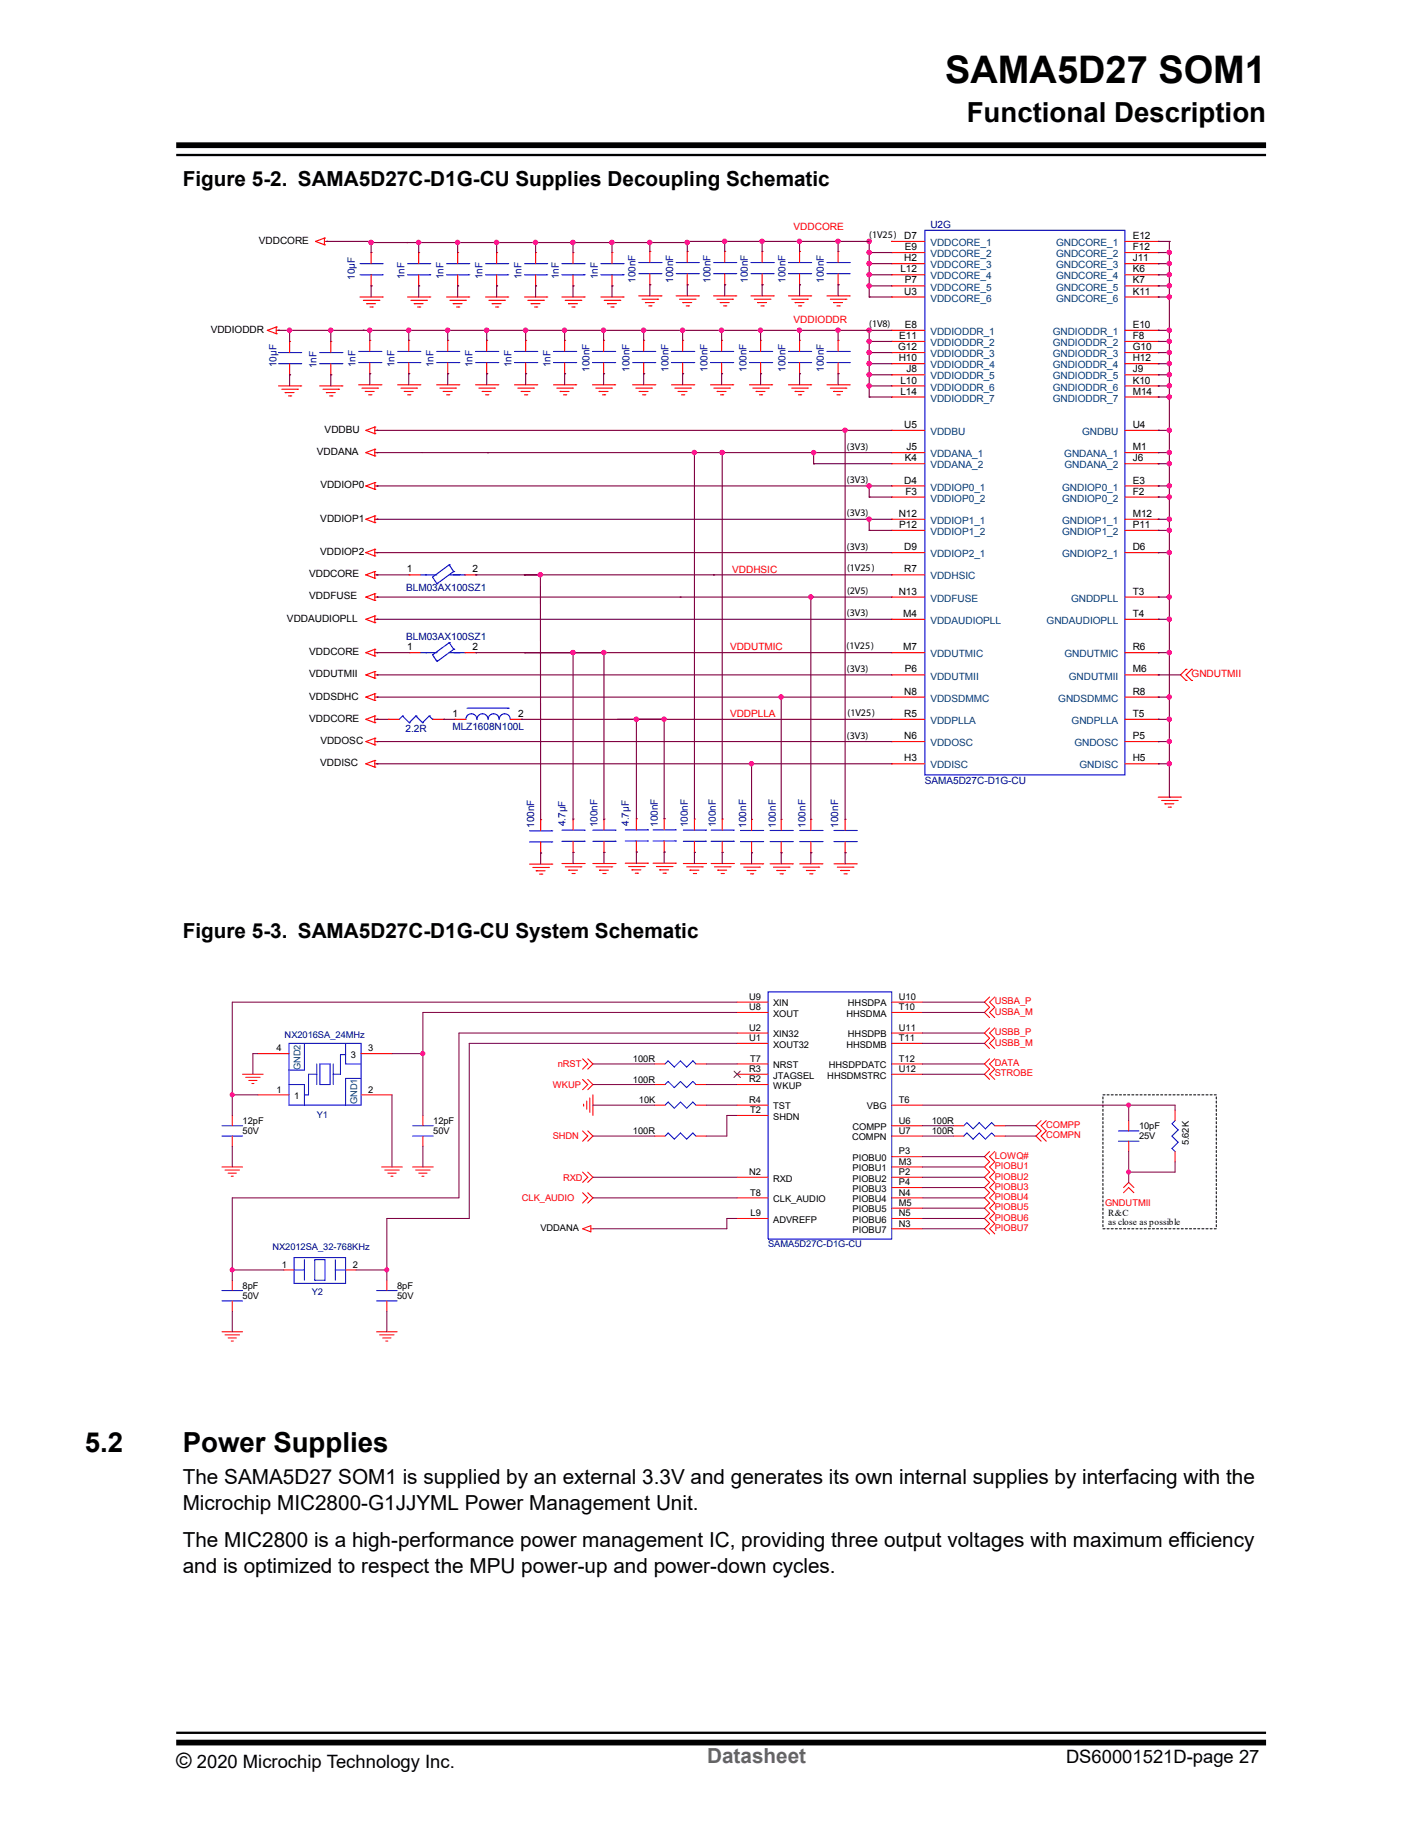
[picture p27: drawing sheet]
<svg xmlns="http://www.w3.org/2000/svg" width="216mm" height="279mm" viewBox="0 0 216 279" stroke-linecap="round" stroke-linejoin="round" font-family="sans-serif">
<defs><g id="words">
<text font-size="5.8" x="144.8" y="12.7">SAMA5D27 SOM1</text>
<g font-size="4.2">
<text x="148.1" y="18.6">Functional Description</text>
<text x="13" y="222.5">5.2</text>
<text x="28" y="222.5">Power Supplies</text>
</g>
<g font-size="3.2">
<text x="28" y="28.5">Figure 5-2. SAMA5D27C-D1G-CU Supplies Decoupling Schematic</text>
<text x="28" y="143.7">Figure 5-3. SAMA5D27C-D1G-CU System Schematic</text>
<text x="28" y="227.5">The SAMA5D27 SOM1 is supplied by an external 3.3V and generates its own internal supplies by interfacing with the</text>
<text x="28" y="231.4">Microchip MIC2800-G1JJYML Power Management Unit.</text>
<text x="28" y="237.2">The MIC2800 is a high-performance power management IC, providing three output voltages with maximum efficiency</text>
<text x="28" y="241">and is optimized to respect the MPU power-up and power-down cycles.</text>
<text x="27" y="271">©</text>
</g>
<text font-size="3.2" fill="#656565" x="108.4" y="270.3">Datasheet</text>
<g font-size="2.8">
<text x="30.2" y="271">2020 Microchip Technology Inc.</text>
<text x="163.3" y="270.2">DS60001521D-page 27</text>
</g>
<g font-size="1.5" fill="#f00">
<text x="121.6" y="35.2">VDDCORE</text>
<text x="121.6" y="49.6">VDDIODDR</text>
<text x="112.2" y="87.8">VDDHSIC</text>
<text x="111.9" y="99.7">VDDUTMIC</text>
<text x="182.6" y="103.8">GNDUTMII</text>
<text x="111.9" y="109.9">VDDPLLA</text>
</g>
<g font-size="1.5" fill="#000080">
<text x="142.6" y="35">U2G</text>
<text x="54.4" y="42.9" transform="rotate(-90 54.4 42.9)">10µF</text>
<text x="62" y="42.8" transform="rotate(-90 62 42.8)">1nF</text>
<text x="68" y="42.8" transform="rotate(-90 68 42.8)">1nF</text>
<text x="73.9" y="42.8" transform="rotate(-90 73.9 42.8)">1nF</text>
<text x="79.9" y="42.8" transform="rotate(-90 79.9 42.8)">1nF</text>
<text x="85.6" y="42.8" transform="rotate(-90 85.6 42.8)">1nF</text>
<text x="91.6" y="42.8" transform="rotate(-90 91.6 42.8)">1nF</text>
<text x="97.4" y="43.4" transform="rotate(-90 97.4 43.4)">100nF</text>
<text x="103.1" y="43.4" transform="rotate(-90 103.1 43.4)">100nF</text>
<text x="108.9" y="43.4" transform="rotate(-90 108.9 43.4)">100nF</text>
<text x="114.6" y="43.4" transform="rotate(-90 114.6 43.4)">100nF</text>
<text x="120.3" y="43.4" transform="rotate(-90 120.3 43.4)">100nF</text>
<text x="126.2" y="43.4" transform="rotate(-90 126.2 43.4)">100nF</text>
<text x="42.4" y="56.3" transform="rotate(-90 42.4 56.3)">10µF</text>
<text x="48.5" y="56.4" transform="rotate(-90 48.5 56.4)">1nF</text>
<text x="54.5" y="56.3" transform="rotate(-90 54.5 56.3)">1nF</text>
<text x="60.5" y="56.3" transform="rotate(-90 60.5 56.3)">1nF</text>
<text x="66.4" y="56.3" transform="rotate(-90 66.4 56.3)">1nF</text>
<text x="72.4" y="56.3" transform="rotate(-90 72.4 56.3)">1nF</text>
<text x="78.4" y="56.3" transform="rotate(-90 78.4 56.3)">1nF</text>
<text x="84.3" y="56.3" transform="rotate(-90 84.3 56.3)">1nF</text>
<text x="90.3" y="57" transform="rotate(-90 90.3 57)">100nF</text>
<text x="96.5" y="57" transform="rotate(-90 96.5 57)">100nF</text>
<text x="102.4" y="57" transform="rotate(-90 102.4 57)">100nF</text>
<text x="108.4" y="57" transform="rotate(-90 108.4 57)">100nF</text>
<text x="114.4" y="57" transform="rotate(-90 114.4 57)">100nF</text>
<text x="120.3" y="57" transform="rotate(-90 120.3 57)">100nF</text>
<text x="126.2" y="57" transform="rotate(-90 126.2 57)">100nF</text>
<text x="62.2" y="90.6">BLM03AX100SZ1</text>
<text x="62.2" y="98.2">BLM03AX100SZ1</text>
<text x="62.1" y="112.2">2.2R</text>
<text x="69.3" y="112">MLZ1608N100L</text>
<text x="141.7" y="120.2">SAMA5D27C-D1G-CU</text>
<text x="81.9" y="126.9" transform="rotate(-90 81.9 126.9)">100nF</text>
<text x="86.6" y="126.6" transform="rotate(-90 86.6 126.6)">4.7µF</text>
<text x="91.6" y="126.8" transform="rotate(-90 91.6 126.8)">100nF</text>
<text x="96.3" y="126.6" transform="rotate(-90 96.3 126.6)">4.7µF</text>
<text x="100.8" y="126.8" transform="rotate(-90 100.8 126.8)">100nF</text>
<text x="105.4" y="126.8" transform="rotate(-90 105.4 126.8)">100nF</text>
<text x="109.7" y="126.8" transform="rotate(-90 109.7 126.8)">100nF</text>
<text x="114.3" y="126.8" transform="rotate(-90 114.3 126.8)">100nF</text>
<text x="118.9" y="126.8" transform="rotate(-90 118.9 126.8)">100nF</text>
<text x="123.4" y="126.8" transform="rotate(-90 123.4 126.8)">100nF</text>
<text x="128.4" y="126.8" transform="rotate(-90 128.4 126.8)">100nF</text>
</g>
<g font-size="1.5">
<text x="39.7" y="37.4">VDDCORE</text>
<text x="133.2" y="36.5">(1V25)</text>
<text x="138" y="41.7">L12</text>
<text x="138.6" y="36.6">D7</text>
<text x="138.6" y="40">H2</text>
<text x="138.6" y="38.3">E9</text>
<text x="173.6" y="36.6">E12</text>
<text x="173.6" y="41.7">K6</text>
<text x="173.6" y="38.3">F12</text>
<text x="173.6" y="40">J11</text>
<text x="138.6" y="45.2">U3</text>
<text x="138.6" y="43.4">P7</text>
<text x="173.6" y="45.2">K11</text>
<text x="173.6" y="43.4">K7</text>
<text x="32.3" y="51">VDDIODDR</text>
<text x="133.2" y="50.2">(1V8)</text>
<text x="137.6" y="53.7">G12</text>
<text x="137.8" y="52">E11</text>
<text x="138.6" y="50.3">E8</text>
<text x="173.6" y="50.3">E10</text>
<text x="173.6" y="52">F8</text>
<text x="173.6" y="53.7">G10</text>
<text x="137.7" y="55.4">H10</text>
<text x="138" y="58.8">L10</text>
<text x="138.9" y="57.1">J8</text>
<text x="173.6" y="57.1">J9</text>
<text x="173.6" y="58.8">K10</text>
<text x="173.6" y="55.4">H12</text>
<text x="138" y="60.5">L14</text>
<text x="138.6" y="65.6">U5</text>
<text x="173.6" y="60.5">M14</text>
<text x="173.6" y="65.6">U4</text>
<text x="48.6" y="69.7">VDDANA</text>
<text x="49.7" y="66.3">VDDBU</text>
<text x="129.8" y="68.9">(3V3)</text>
<text x="138.6" y="70.7">K4</text>
<text x="138.9" y="69">J5</text>
<text x="173.6" y="70.7">J6</text>
<text x="173.6" y="69">M1</text>
<text x="49.1" y="74.8">VDDIOP0</text>
<text x="129.8" y="74">(3V3)</text>
<text x="138.6" y="74.1">D4</text>
<text x="138.7" y="75.8">F3</text>
<text x="173.6" y="74.1">E3</text>
<text x="173.6" y="75.8">F2</text>
<text x="49.1" y="80">VDDIOP1</text>
<text x="129.8" y="79.1">(3V3)</text>
<text x="137.7" y="79.2">N12</text>
<text x="137.8" y="80.9">P12</text>
<text x="173.6" y="79.2">M12</text>
<text x="173.6" y="80.9">P11</text>
<text x="47.4" y="88.5">VDDCORE</text>
<text x="49.1" y="85.1">VDDIOP2</text>
<text x="62.4" y="87.7">1</text>
<text x="72.4" y="87.7">2</text>
<text x="129.8" y="84.2">(3V3)</text>
<text x="129.8" y="87.6">(1V25)</text>
<text x="138.6" y="84.3">D9</text>
<text x="138.6" y="87.7">R7</text>
<text x="173.6" y="84.3">D6</text>
<text x="44" y="95.3">VDDAUDIOPLL</text>
<text x="47.4" y="91.9">VDDFUSE</text>
<text x="129.8" y="94.5">(3V3)</text>
<text x="129.8" y="91.1">(2V5)</text>
<text x="137.7" y="91.1">N13</text>
<text x="138.4" y="94.5">M4</text>
<text x="173.6" y="94.5">T4</text>
<text x="173.6" y="91.1">T3</text>
<text x="47.4" y="100.4">VDDCORE</text>
<text x="62.4" y="99.7">1</text>
<text x="72.4" y="99.7">2</text>
<text x="129.7" y="99.5">(1V25)</text>
<text x="138.4" y="99.7">M7</text>
<text x="173.6" y="99.7">R6</text>
<text x="47.4" y="107.2">VDDSDHC</text>
<text x="47.4" y="103.8">VDDUTMII</text>
<text x="129.8" y="103">(3V3)</text>
<text x="138.6" y="106.5">N8</text>
<text x="138.6" y="103.1">P6</text>
<text x="173.6" y="103.1">M6</text>
<text x="173.6" y="106.5">R8</text>
<text x="47.4" y="110.6">VDDCORE</text>
<text x="69.4" y="109.9">1</text>
<text x="79.4" y="109.9">2</text>
<text x="129.8" y="113.2">(3V3)</text>
<text x="129.9" y="109.7">(1V25)</text>
<text x="138.6" y="113.3">N6</text>
<text x="138.6" y="109.9">R5</text>
<text x="173.6" y="109.9">T5</text>
<text x="173.6" y="113.3">P5</text>
<text x="49.1" y="117.4">VDDISC</text>
<text x="49.1" y="114">VDDOSC</text>
<text x="138.6" y="116.7">H3</text>
<text x="173.6" y="116.7">H5</text>
</g>
<g font-size="1.5" fill="#004080">
<text x="142.6" y="37.7">VDDCORE_1</text>
<text x="142.6" y="41.1">VDDCORE_3</text>
<text x="142.6" y="39.4">VDDCORE_2</text>
<text x="161.8" y="37.7">GNDCORE_1</text>
<text x="161.8" y="39.4">GNDCORE_2</text>
<text x="161.8" y="41.1">GNDCORE_3</text>
<text x="142.6" y="42.8">VDDCORE_4</text>
<text x="142.6" y="44.5">VDDCORE_5</text>
<text x="142.6" y="46.2">VDDCORE_6</text>
<text x="161.8" y="46.2">GNDCORE_6</text>
<text x="161.8" y="42.8">GNDCORE_4</text>
<text x="161.8" y="44.5">GNDCORE_5</text>
<text x="142.6" y="51.3">VDDIODDR_1</text>
<text x="142.6" y="53">VDDIODDR_2</text>
<text x="161.3" y="51.3">GNDIODDR_1</text>
<text x="161.3" y="53">GNDIODDR_2</text>
<text x="142.6" y="54.7">VDDIODDR_3</text>
<text x="142.6" y="58.2">VDDIODDR_5</text>
<text x="142.6" y="59.9">VDDIODDR_6</text>
<text x="142.6" y="56.5">VDDIODDR_4</text>
<text x="161.3" y="58.2">GNDIODDR_5</text>
<text x="161.3" y="59.9">GNDIODDR_6</text>
<text x="161.3" y="54.7">GNDIODDR_3</text>
<text x="161.3" y="56.5">GNDIODDR_4</text>
<text x="142.6" y="61.6">VDDIODDR_7</text>
<text x="161.3" y="61.6">GNDIODDR_7</text>
<text x="142.6" y="71.8">VDDANA_2</text>
<text x="142.6" y="70.1">VDDANA_1</text>
<text x="142.6" y="66.7">VDDBU</text>
<text x="163.1" y="70.1">GNDANA_1</text>
<text x="163.1" y="71.8">GNDANA_2</text>
<text x="165.8" y="66.7">GNDBU</text>
<text x="142.6" y="75.2">VDDIOP0_1</text>
<text x="142.6" y="76.9">VDDIOP0_2</text>
<text x="162.8" y="75.2">GNDIOP0_1</text>
<text x="162.8" y="76.9">GNDIOP0_2</text>
<text x="142.6" y="80.3">VDDIOP1_1</text>
<text x="142.6" y="82">VDDIOP1_2</text>
<text x="162.8" y="80.3">GNDIOP1_1</text>
<text x="162.8" y="82">GNDIOP1_2</text>
<text x="142.6" y="85.4">VDDIOP2_1</text>
<text x="142.6" y="88.8">VDDHSIC</text>
<text x="162.8" y="85.4">GNDIOP2_1</text>
<text x="142.6" y="95.6">VDDAUDIOPLL</text>
<text x="142.6" y="92.2">VDDFUSE</text>
<text x="160.4" y="95.6">GNDAUDIOPLL</text>
<text x="164.1" y="92.2">GNDDPLL</text>
<text x="142.6" y="100.7">VDDUTMIC</text>
<text x="163.1" y="100.7">GNDUTMIC</text>
<text x="142.6" y="104.1">VDDUTMII</text>
<text x="142.6" y="107.6">VDDSDMMC</text>
<text x="162.2" y="107.6">GNDSDMMC</text>
<text x="163.8" y="104.1">GNDUTMII</text>
<text x="142.6" y="111">VDDPLLA</text>
<text x="164.2" y="111">GNDPLLA</text>
<text x="142.6" y="114.4">VDDOSC</text>
<text x="142.6" y="117.8">VDDISC</text>
<text x="164.6" y="114.4">GNDOSC</text>
<text x="165.4" y="117.8">GNDISC</text>
</g>
<g font-size="1.4">
<text x="114.8" y="153.3">U9</text>
<text x="114.8" y="154.8">U8</text>
<text x="118.5" y="154.3">XIN</text>
<text x="118.5" y="155.8">XOUT</text>
<text x="129.7" y="155.8">HHSDMA</text>
<text x="129.9" y="154.3">HHSDPA</text>
<text x="137.7" y="153.3">U10</text>
<text x="137.7" y="154.8">T10</text>
<text x="42.4" y="161.1">4</text>
<text x="56.4" y="161.1">3</text>
<text x="114.8" y="159.6">U1</text>
<text x="114.8" y="158">U2</text>
<text x="118.5" y="160.6">XOUT32</text>
<text x="118.5" y="159">XIN32</text>
<text x="129.7" y="160.6">HHSDMB</text>
<text x="129.9" y="159">HHSDPB</text>
<text x="137.7" y="159.6">T11</text>
<text x="137.7" y="158">U11</text>
<text x="42.4" y="167.5">1</text>
<text x="53.7" y="162.1">3</text>
<text x="56.4" y="167.5">2</text>
<text x="97" y="165.9">100R</text>
<text x="97" y="162.8">100R</text>
<text x="114.8" y="164.3">R3</text>
<text x="114.8" y="165.9">R2</text>
<text x="114.9" y="162.7">T7</text>
<text x="118.5" y="165.3">JTAGSEL</text>
<text x="118.5" y="163.7">NRST</text>
<text x="118.5" y="166.9">WKUP</text>
<text x="126.8" y="165.3">HHSDMSTRC</text>
<text x="127" y="163.7">HHSDPDATC</text>
<text x="137.7" y="162.7">T12</text>
<text x="137.7" y="164.3">U12</text>
<text x="37.2" y="172.3">12pF</text>
<text x="37.2" y="173.8">50V</text>
<text x="45.1" y="168.5">1</text>
<text x="66.4" y="172.3">12pF</text>
<text x="66.4" y="173.8">50V</text>
<text x="97" y="173.8">100R</text>
<text x="97.9" y="169.1">10K</text>
<text x="114.8" y="169">R4</text>
<text x="114.9" y="170.6">T2</text>
<text x="118.5" y="170">TST</text>
<text x="118.5" y="171.6">SHDN</text>
<text x="130.6" y="173.2">COMPP</text>
<text x="132.8" y="170">VBG</text>
<text x="137.7" y="169">T6</text>
<text x="137.7" y="172.2">U6</text>
<text x="137.7" y="173.8">U7</text>
<text x="142.8" y="172.3">100R</text>
<text x="142.8" y="173.8">100R</text>
<text x="174.5" y="173">10pF</text>
<text x="130.6" y="174.8">COMPN</text>
<text x="130.6" y="177.9">PIOBU0</text>
<text x="130.6" y="179.5">PIOBU1</text>
<text x="137.7" y="176.9">P3</text>
<text x="137.7" y="178.5">M3</text>
<text x="174.5" y="174.6">25V</text>
<text x="182.1" y="175.6" transform="rotate(-90 182.1 175.6)">5.62K</text>
<text x="114.8" y="180.1">N2</text>
<text x="114.9" y="183.2">T8</text>
<text x="118.5" y="184.2">CLK_AUDIO</text>
<text x="118.5" y="181.1">RXD</text>
<text x="130.6" y="181.1">PIOBU2</text>
<text x="130.6" y="185.8">PIOBU5</text>
<text x="130.6" y="182.7">PIOBU3</text>
<text x="130.6" y="184.2">PIOBU4</text>
<text x="137.7" y="184.8">M5</text>
<text x="137.7" y="181.7">P4</text>
<text x="137.7" y="183.2">N4</text>
<text x="137.7" y="180.1">P2</text>
<text x="82.8" y="188.7">VDDANA</text>
<text x="115" y="186.4">L9</text>
<text x="118.5" y="187.4">ADVREFP</text>
<text x="130.6" y="189">PIOBU7</text>
<text x="130.6" y="187.4">PIOBU6</text>
<text x="137.7" y="186.4">N5</text>
<text x="137.7" y="188">N3</text>
<text x="169.8" y="186.3">R &amp; C</text>
<text x="169.8" y="187.7">as close as possible</text>
<text x="37.2" y="197.5">8pF</text>
<text x="43.2" y="194.3">1</text>
<text x="54.1" y="194.3">2</text>
<text x="60.9" y="197.5">8pF</text>
<text x="37.2" y="199.1">50V</text>
<text x="60.9" y="199.1">50V</text>
</g>
<g font-size="1.4" fill="#f00">
<text x="152.4" y="155.5">USBA_M</text>
<text x="152.4" y="153.9">USBA_P</text>
<text x="152.4" y="160.3">USBB_M</text>
<text x="152.4" y="158.7">USBB_P</text>
<text x="84.7" y="166.7">WKUP</text>
<text x="85.5" y="163.6">nRST</text>
<text x="152.4" y="163.4">DATA</text>
<text x="152.4" y="165">STROBE</text>
<text x="160.3" y="172.9">COMPP</text>
<text x="84.7" y="174.6">SHDN</text>
<text x="152.4" y="179.2">PIOBU1</text>
<text x="152.4" y="177.6">LOWQ#</text>
<text x="160.3" y="174.5">COMPN</text>
<text x="80" y="184.1">CLK_AUDIO</text>
<text x="86.3" y="180.9">RXD</text>
<text x="152.4" y="183.9">PIOBU4</text>
<text x="152.4" y="180.8">PIOBU2</text>
<text x="152.4" y="182.4">PIOBU3</text>
<text x="152.4" y="185.5">PIOBU5</text>
<text x="169.3" y="184.9">GNDUTMII</text>
<text x="152.4" y="187.1">PIOBU6</text>
<text x="152.4" y="188.7">PIOBU7</text>
</g>
<g font-size="1.4" fill="#000080">
<text x="43.6" y="159">NX2016SA_24MHz</text>
<text x="48.5" y="171.3">Y1</text>
<text x="41.7" y="191.6">NX2012SA_32-768KHz</text>
<text x="117.7" y="191.2">SAMA5D27C-D1G-CU</text>
<text x="47.8" y="198.4">Y2</text>
</g>
<g font-size="1.4" fill="#004080">
<text x="46" y="164" transform="rotate(-90 46 164)">GND2</text>
<text x="54.7" y="169.2" transform="rotate(-90 54.7 169.2)">GND1</text>
</g>
</g></defs>
<!-- layer: Layer 1 -->
<g fill="none" stroke="#f00" stroke-width=".17">
<path d="M136.6 37h5.1M136.6 38.7h5.1M136.6 37h.1M136.6 38.7h.1M172.4 37h5.1M172.4 38.7h5.1M177.5 37h.1M177.5 38.7h.1M136.6 40.4h5.1M136.6 42.1h5.1M136.6 43.8h5.1M136.6 45.5h5.1"/>
<path d="M136.6 50.6h5.1M136.6 52.3h5.1M136.6 54h5.1M136.6 55.7h5.1M136.6 57.4h5.1M136.6 59.1h5.1M136.6 40.4h.1M136.6 42.1h.1M136.6 43.8h.1M136.6 50.6h.1M136.6 52.3h.1M136.6 54h.1"/>
<path d="M136.6 55.7h.1M136.6 57.4h.1M136.6 59.1h.1M136.6 45.5h.1M172.4 40.4h5.1M172.4 42.1h5.1M172.4 43.8h5.1M172.4 45.5h5.1M172.4 50.6h5.1M172.4 52.3h5.1M172.4 54h5.1M172.4 55.7h5.1"/>
<path d="M172.4 57.4h5.1M172.4 59.1h5.1M177.5 40.4h.1M177.5 42.1h.1M177.5 43.8h.1M177.5 45.5h.1M177.5 50.6h.1M177.5 52.3h.1M177.5 54h.1M177.5 55.7h.1M177.5 57.4h.1M177.5 59.1h.1"/>
<path d="M56.1 66l1.3 .5M56.1 66h.1M56.1 79.6l1.3 .5M56.1 79.6h.1M56.1 74.5l1.3 .5M56.1 74.5h.1M57.4 66.5h.1M57.4 65.4h.1M57.4 65.4v1.1M57.4 66h.4M57.4 65.4l-1.3 .6M57.4 79.1h.1"/>
<path d="M57.4 79.1v1M57.4 79.6h.4M57.4 79.1l-1.3 .5M57.4 75h.1M57.4 74h.1M57.4 74v1M57.4 74.5h.4M57.4 74l-1.3 .5M57.8 66h.1M57.8 79.6h.1M57.8 74.5h.1M136.6 79.6h5.1"/>
<path d="M136.6 74.5h5.1M136.6 66h5.1M136.6 71.1h5.1M136.6 69.4h5.1M136.6 60.9h5.1M136.6 76.2h5.1M136.6 71.1h.1M136.6 69.4h.1M136.6 66h.1M136.6 60.9h.1M136.6 74.5h.1M136.6 76.2h.1"/>
<path d="M136.6 79.6h.1M172.4 79.6h5.1M172.4 74.5h5.1M172.4 66h5.1M172.4 71.1h5.1M172.4 69.4h5.1M172.4 60.9h5.1M172.4 76.2h5.1M177.5 71.1h.1M177.5 69.4h.1M177.5 66h.1M177.5 60.9h.1"/>
<path d="M177.5 74.5h.1M177.5 76.2h.1M177.5 79.6h.1M56.1 84.7l1.3 .5M56.1 84.7h.1M56.1 91.5l1.3 .5M56.1 91.5h.1M56.1 94.9l1.3 .5M56.1 94.9h.1M57.4 85.2h.1M57.4 84.2h.1M57.4 84.2v1"/>
<path d="M57.4 84.7h.4M57.4 84.2l-1.3 .5M57.4 80.1h.1M57.4 95.4h.1M57.4 94.4h.1M57.4 92h.1M57.4 91h.1M57.4 91v1M57.4 94.4v1M57.4 94.9h.4M57.4 91.5h.4M57.4 94.4l-1.3 .5"/>
<path d="M57.4 91l-1.3 .5M57.8 84.7h.1M57.8 94.9h.1M57.8 91.5h.1M109.3 88.1h.1M136.6 84.7h5.1M136.6 94.9h5.1M136.6 91.5h5.1M136.6 81.3h5.1M136.6 88.1h5.1M136.6 94.9h.1M136.6 91.5h.1"/>
<path d="M136.6 81.3h.1M136.6 84.7h.1M136.6 88.1h.1M172.4 84.7h5.1M172.4 94.9h5.1M172.4 91.5h5.1M172.4 81.3h5.1M177.5 91.5h.1M177.5 94.9h.1M177.5 81.3h.1M177.5 84.7h.1M56.1 117.1l1.3 .5"/>
<path d="M56.1 110.2l1.3 .6M56.1 117.1h.1M56.1 110.2h.1M56.1 106.8l1.3 .6M56.1 106.8h.1M56.1 103.4l1.3 .5M56.1 103.4h.1M56.1 113.7l1.3 .5M56.1 113.7h.1M57.4 117.6h.1M57.4 116.6h.1M57.4 110.8h.1"/>
<path d="M57.4 109.7h.1M57.4 109.7v1.1M57.4 116.6v1M57.4 117.1h.4M57.4 110.2h.4M57.4 116.6l-1.3 .5M57.4 109.7l-1.3 .5M57.4 107.4h.1M57.4 106.3h.1M57.4 106.3v1.1M57.4 106.8h.4M57.4 106.3l-1.3 .5"/>
<path d="M57.4 103.9h.1M57.4 102.9h.1M57.4 102.9v1M57.4 103.4h.4M57.4 102.9l-1.3 .5M57.4 114.2h.1M57.4 113.1h.1M57.4 113.1v1.1M57.4 113.7h.4M57.4 113.1l-1.3 .6M57.8 117.1h.1M57.8 110.2h.1"/>
<path d="M57.8 106.8h.1M57.8 103.4h.1M57.8 113.7h.1M59.5 110.2h.1M59.5 110.2h1.7M66.3 110.2h1.7M68 110.2h.1M69.7 110.2h.1M69.7 110.2h1.7M78.2 110.2h1.7M79.9 110.2h.1M97.4 110.2h.1"/>
<path d="M136.6 113.7h5.1M136.6 103.4h5.1M136.6 106.8h5.1M136.6 117.1h5.1M136.6 110.2h5.1M136.6 100h5.1M136.6 113.7h.1M136.6 110.2h.1M136.6 106.8h.1M136.6 103.4h.1M136.6 100h.1M136.6 117.1h.1"/>
<path d="M172.4 113.7h5.1M172.4 103.4h5.1M172.4 106.8h5.1M172.4 117.1h5.1M172.4 110.2h5.1M172.4 100h5.1M177.5 113.7h.1M177.5 110.2h.1M177.5 103.4h.1M177.5 100h.1M177.5 117.1h.1M177.5 106.8h.1"/>
<path d="M181.7 102.6h.1M181.7 104.3h.1M181.7 102.6l-.8 .8 .8 .9M182.6 104.3h.1M182.6 102.6h.1M182.6 102.6l-.9 .8 .9 .9M81.1 132.4h3.4M81.7 133h2.3M82.2 133.5h1.3M82.2 133.5h.1M82.7 134h.3M82.8 130.7h.1"/>
<path d="M82.8 125.6h.1M82.8 125.6v1.7M82.8 129v1.7M83 134h.1M84 133h.1M84.5 132.4h.1M86.1 132.3h3.4M86.6 132.9h2.4M87.1 133.4h1.4M87.1 133.4h.1M87.6 133.9h.4M87.8 130.6h.1"/>
<path d="M87.8 125.5h.1M87.8 125.5v1.7M87.8 128.9v1.7M88 133.9h.1M89 132.9h.1M89.5 132.3h.1M90.8 132.3h3.4M91.4 132.9h2.3M91.9 133.4h1.3M91.9 133.4h.1M92.4 133.9h.3M92.5 130.6h.1"/>
<path d="M92.5 125.5h.1M92.5 125.5v1.7M92.5 128.9v1.7M92.7 133.9h.1M93.7 132.9h.1M94.2 132.3h.1M95.8 132.3h3.4M96.3 132.8h2.4M96.8 133.3h1.4M96.8 133.3h.1M97.3 133.8h.4M97.5 130.6h.1"/>
<path d="M97.5 125.5h.1M97.5 125.5v1.7M97.5 128.9v1.7M97.7 133.8h.1M98.7 132.8h.1M99.2 132.3h.1M100.1 132.3h3.4M100.6 132.8h2.4M101.1 133.3h1.4M101.1 133.3h.1M101.6 133.8h.3M101.8 130.6h.1"/>
<path d="M101.8 125.5h.1M101.8 125.5v1.7M101.8 128.9v1.7M101.9 133.8h.1M103 132.8h.1M103.5 132.3h.1M113.5 132.4h3.4M114 132.9h2.4M114.5 133.4h1.3M114.5 133.4h.1M115 133.9h.3M115.2 130.7h.1"/>
<path d="M115.2 125.6h.1M115.2 125.6v1.7M115.2 129v1.7M115.3 133.9h.1M116.4 132.9h.1M116.9 132.4h.1M118 132.4h3.4M118.5 132.9h2.4M119 133.4h1.4M119 133.4h.1M119.5 133.9h.4M119.7 130.7h.1"/>
<path d="M119.7 125.6h.1M119.7 125.6v1.7M119.7 129v1.7M119.9 133.9h.1M120.9 132.9h.1M121.4 132.4h.1M122.5 132.4h3.5M123.1 132.9h2.3M123.6 133.4h1.3M123.6 133.4h.1M124.1 133.9h.3M124.2 130.7h.1"/>
<path d="M124.2 125.6h.1M124.2 125.6v1.7M124.2 129v1.7M124.4 133.9h.1M125.4 132.9h.1M126 132.4h.1M127.8 132.4h3.4M128.3 132.9h2.4M128.8 133.4h1.4M128.8 133.4h.1M129.3 133.9h.4M129.5 130.7h.1"/>
<path d="M129.5 125.6h.1M129.5 125.6v1.7M129.5 129v1.7M129.7 133.9h.1M130.7 132.9h.1M131.2 132.4h.1M177.5 122.2h3.4M178 122.7h2.4M178.5 123.2h1.4M178.5 123.2h.1M179 123.7h.4M179.4 123.7h.1"/>
<path d="M180.4 122.7h.1M180.9 122.2h.1"/>
</g>
<g fill="none" stroke="#00f" stroke-width=".17">
<path d="M141.7 35.3h30.7v83.5h-30.7zM61.7 109.7l-.5 .5M61.7 109.7h.1M61.7 109.7l1 1.1M62.7 110.8h.1M63.7 109.7l-1 1.1M63.7 109.7h.1M63.7 109.7l1.1 1.1M64.8 110.8h.1M65.8 109.7l-1 1.1M65.8 109.7h.1M65.8 109.7l.5 .5"/>
<path d="M66.3 110.2h.1M67 101.2h.1M71.6 108.5h6.3M73.1 110.2a.84 .84 0 0 0-.9-.8 .84 .84 0 0 0-.8 .8M74.8 110.2a.84 .84 0 0 0-.9-.8 .84 .84 0 0 0-.8 .8M76.5 110.2a.84 .84 0 0 0-.9-.8 .84 .84 0 0 0-.8 .8M77.9 108.5h.1M78.2 110.2a.84 .84 0 0 0-.9-.8 .84 .84 0 0 0-.8 .8M81.1 127.3h3.4M81.1 129h3.4M84.5 127.3h.1M84.5 129h.1"/>
<path d="M86.1 127.2h3.4M86.1 128.9h3.4M89.5 127.2h.1M89.5 128.9h.1M90.8 127.2h3.4M90.8 128.9h3.4M94.2 127.2h.1M94.2 128.9h.1M95.8 127.2h3.4M95.8 128.9h3.4M99.2 127.2h.1M99.2 128.9h.1"/>
<path d="M100.1 127.2h3.4M100.1 128.9h3.4M103.5 127.2h.1M103.5 128.9h.1M113.5 127.3h3.4M113.5 129h3.4M116.9 127.3h.1M116.9 129h.1M118 127.3h3.4M118 129h3.4M121.4 127.3h.1M121.4 129h.1"/>
<path d="M122.5 127.3h3.5M122.5 129h3.5M126 127.3h.1M126 129h.1M127.8 127.3h3.4M127.8 129h3.4M131.2 127.3h.1M131.2 129h.1"/>
</g>
<path d="M57.8 79.6h.1M57.8 79.6h78.8M133.2 79.6h.1M57.8 84.7h78.8M57.8 84.7h.1" fill="none" stroke="#800040" stroke-width=".17"/>
<circle cx="133.2" cy="79.6" r=".33" fill="#f0f"/>
<circle cx="133.2" cy="79.6" r=".33" fill="none" stroke="#f0f" stroke-width=".17"/>
<path d="M57.8 74.5h.1M57.8 74.5h78.8M133.2 79.6h.1M133.2 76.2h.1M133.2 74.5h.1M133.2 74.5v1.7M133.2 79.6v1.7M133.2 76.2h3.4M133.2 81.3h.1M133.2 81.3h3.4" fill="none" stroke="#800040" stroke-width=".17"/>
<circle cx="133.2" cy="74.5" r=".33" fill="#f0f"/>
<circle cx="133.2" cy="74.5" r=".33" fill="none" stroke="#f0f" stroke-width=".17"/>
<g fill="none" stroke="#800040" stroke-width=".17">
<path d="M133.2 50.6h.1M133.2 50.6v1.7M124.7 69.4h.1M124.7 71.1h.1M124.7 69.4v1.7M124.7 69.4h11.9M124.7 71.1h11.9M133.2 60.9h.1M133.2 60.9h3.4M57.8 94.9h78.8M57.8 94.9h.1M57.8 103.4h.1"/>
<path d="M57.8 103.4h78.8M57.8 113.7h78.8M57.8 113.7h.1"/>
</g>
<circle cx="133.2" cy="52.3" r=".33" fill="#f0f"/>
<circle cx="133.2" cy="52.3" r=".33" fill="none" stroke="#f0f" stroke-width=".17"/>
<path d="M133.2 50.6h.1M133.2 52.3h.1M133.2 54h.1M133.2 52.3v3.4M133.2 50.6h3.4M133.2 52.3h3.4M133.2 54h3.4" fill="none" stroke="#800040" stroke-width=".17"/>
<circle cx="133.2" cy="54" r=".33" fill="#f0f"/>
<circle cx="133.2" cy="54" r=".33" fill="none" stroke="#f0f" stroke-width=".17"/>
<path d="M133.2 55.7h.1M133.2 55.7v1.7M133.2 55.7h3.4" fill="none" stroke="#800040" stroke-width=".17"/>
<circle cx="133.2" cy="57.4" r=".33" fill="#f0f"/>
<circle cx="133.2" cy="57.4" r=".33" fill="none" stroke="#f0f" stroke-width=".17"/>
<circle cx="133.2" cy="55.7" r=".33" fill="#f0f"/>
<circle cx="133.2" cy="55.7" r=".33" fill="none" stroke="#f0f" stroke-width=".17"/>
<path d="M133.2 57.4h.1M133.2 59.1h.1M133.2 57.4v3.5M133.2 57.4h3.4M133.2 59.1h3.4" fill="none" stroke="#800040" stroke-width=".17"/>
<circle cx="133.2" cy="59.1" r=".33" fill="#f0f"/>
<circle cx="133.2" cy="59.1" r=".33" fill="none" stroke="#f0f" stroke-width=".17"/>
<circle cx="133.2" cy="50.6" r=".33" fill="#f0f"/>
<circle cx="133.2" cy="50.6" r=".33" fill="none" stroke="#f0f" stroke-width=".17"/>
<path d="M57.8 66h.1M57.8 66h71.7M129.5 66h.1M129.5 66v59.6M129.5 130.7h.1M129.5 130.7v1.7" fill="none" stroke="#800040" stroke-width=".17"/>
<circle cx="129.5" cy="65.9" r=".33" fill="#f0f"/>
<circle cx="129.5" cy="65.9" r=".33" fill="none" stroke="#f0f" stroke-width=".17"/>
<path d="M133.2 42.1h.1M133.2 42.1v1.7M133.2 42.1h3.4M129.5 66h.1M129.5 66h7.1" fill="none" stroke="#800040" stroke-width=".17"/>
<circle cx="133.2" cy="42.1" r=".33" fill="#f0f"/>
<circle cx="133.2" cy="42.1" r=".33" fill="none" stroke="#f0f" stroke-width=".17"/>
<path d="M133.2 43.8h.1M133.2 43.8v1.7M133.2 43.8h3.4" fill="none" stroke="#800040" stroke-width=".17"/>
<circle cx="133.2" cy="43.8" r=".33" fill="#f0f"/>
<circle cx="133.2" cy="43.8" r=".33" fill="none" stroke="#f0f" stroke-width=".17"/>
<path d="M133.2 37h.1M133.2 37v1.7M133.2 45.5h.1M133.2 45.5h3.4" fill="none" stroke="#800040" stroke-width=".17"/>
<circle cx="133.2" cy="37" r=".33" fill="#f0f"/>
<circle cx="133.2" cy="37" r=".33" fill="none" stroke="#f0f" stroke-width=".17"/>
<path d="M133.2 38.7h.1M133.2 38.7h3.4" fill="none" stroke="#800040" stroke-width=".17"/>
<circle cx="133.2" cy="38.7" r=".33" fill="#f0f"/>
<circle cx="133.2" cy="38.7" r=".33" fill="none" stroke="#f0f" stroke-width=".17"/>
<path d="M133.2 38.7h.1M133.2 38.7v1.7M133.2 40.4h.1M133.2 40.4h3.4" fill="none" stroke="#800040" stroke-width=".17"/>
<circle cx="133.2" cy="40.4" r=".33" fill="#f0f"/>
<circle cx="133.2" cy="40.4" r=".33" fill="none" stroke="#f0f" stroke-width=".17"/>
<path d="M177.5 37h.1M177.5 37h1.7M179.2 37h.1M179.2 37v1.7M133.2 40.4h.1M133.2 40.4v1.7M179.2 117.1h.1M179.2 106.8h.1M179.2 110.2h.1M179.2 113.7h.1M179.2 100v17.1" fill="none" stroke="#800040" stroke-width=".17"/>
<circle cx="179.2" cy="110.2" r=".33" fill="#f0f"/>
<circle cx="179.2" cy="110.2" r=".33" fill="none" stroke="#f0f" stroke-width=".17"/>
<circle cx="179.2" cy="113.6" r=".33" fill="#f0f"/>
<circle cx="179.2" cy="113.6" r=".33" fill="none" stroke="#f0f" stroke-width=".17"/>
<path d="M177.5 38.7h.1M177.5 38.7h1.7" fill="none" stroke="#800040" stroke-width=".17"/>
<circle cx="179.2" cy="38.7" r=".33" fill="#f0f"/>
<circle cx="179.2" cy="38.7" r=".33" fill="none" stroke="#f0f" stroke-width=".17"/>
<path d="M179.2 38.7h.1M179.2 38.7v1.7h-1.7M177.5 40.4h.1" fill="none" stroke="#800040" stroke-width=".17"/>
<circle cx="179.2" cy="40.4" r=".33" fill="#f0f"/>
<circle cx="179.2" cy="40.4" r=".33" fill="none" stroke="#f0f" stroke-width=".17"/>
<path d="M177.5 42.1h.1M179.2 40.4h.1M179.2 40.4v1.7h-1.7" fill="none" stroke="#800040" stroke-width=".17"/>
<circle cx="179.2" cy="42.1" r=".33" fill="#f0f"/>
<circle cx="179.2" cy="42.1" r=".33" fill="none" stroke="#f0f" stroke-width=".17"/>
<path d="M177.5 43.8h.1M179.2 42.1h.1M179.2 42.1v1.7h-1.7" fill="none" stroke="#800040" stroke-width=".17"/>
<circle cx="179.2" cy="43.8" r=".33" fill="#f0f"/>
<circle cx="179.2" cy="43.8" r=".33" fill="none" stroke="#f0f" stroke-width=".17"/>
<path d="M177.5 45.5h.1M177.5 45.5h1.7M179.2 43.8h.1M179.2 45.5h.1M179.2 43.8v6.8" fill="none" stroke="#800040" stroke-width=".17"/>
<circle cx="179.2" cy="50.6" r=".33" fill="#f0f"/>
<circle cx="179.2" cy="50.6" r=".33" fill="none" stroke="#f0f" stroke-width=".17"/>
<circle cx="179.2" cy="45.5" r=".33" fill="#f0f"/>
<circle cx="179.2" cy="45.5" r=".33" fill="none" stroke="#f0f" stroke-width=".17"/>
<path d="M177.5 50.6h.1M177.5 52.3h.1M177.5 50.6h1.7M177.5 52.3h1.7" fill="none" stroke="#800040" stroke-width=".17"/>
<circle cx="179.2" cy="52.3" r=".33" fill="#f0f"/>
<circle cx="179.2" cy="52.3" r=".33" fill="none" stroke="#f0f" stroke-width=".17"/>
<path d="M177.5 54h.1M177.5 54h1.7" fill="none" stroke="#800040" stroke-width=".17"/>
<circle cx="179.2" cy="54" r=".33" fill="#f0f"/>
<circle cx="179.2" cy="54" r=".33" fill="none" stroke="#f0f" stroke-width=".17"/>
<path d="M177.5 55.7h.1M177.5 55.7h1.7" fill="none" stroke="#800040" stroke-width=".17"/>
<circle cx="179.2" cy="55.7" r=".33" fill="#f0f"/>
<circle cx="179.2" cy="55.7" r=".33" fill="none" stroke="#f0f" stroke-width=".17"/>
<path d="M177.5 57.4h.1M177.5 57.4h1.7" fill="none" stroke="#800040" stroke-width=".17"/>
<circle cx="179.2" cy="57.4" r=".33" fill="#f0f"/>
<circle cx="179.2" cy="57.4" r=".33" fill="none" stroke="#f0f" stroke-width=".17"/>
<path d="M177.5 59.1h.1M177.5 59.1h1.7M179.2 50.6h.1M179.2 52.3h.1M179.2 54h.1M179.2 55.7h.1M179.2 57.4h.1M179.2 59.1h.1M179.2 50.6v10.3" fill="none" stroke="#800040" stroke-width=".17"/>
<circle cx="179.2" cy="60.8" r=".33" fill="#f0f"/>
<circle cx="179.2" cy="60.8" r=".33" fill="none" stroke="#f0f" stroke-width=".17"/>
<circle cx="179.2" cy="59.1" r=".33" fill="#f0f"/>
<circle cx="179.2" cy="59.1" r=".33" fill="none" stroke="#f0f" stroke-width=".17"/>
<path d="M177.5 60.9h.1M177.5 66h.1M177.5 60.9h1.7M179.2 60.9h.1M179.2 60.9v5.1h-1.7" fill="none" stroke="#800040" stroke-width=".17"/>
<circle cx="179.2" cy="65.9" r=".33" fill="#f0f"/>
<circle cx="179.2" cy="65.9" r=".33" fill="none" stroke="#f0f" stroke-width=".17"/>
<path d="M177.5 71.1h.1M177.5 71.1h1.7v3.4M179.2 69.4h.1M179.2 74.5h.1M179.2 66v3.4" fill="none" stroke="#800040" stroke-width=".17"/>
<circle cx="179.2" cy="71.1" r=".33" fill="#f0f"/>
<circle cx="179.2" cy="71.1" r=".33" fill="none" stroke="#f0f" stroke-width=".17"/>
<circle cx="179.2" cy="74.5" r=".33" fill="#f0f"/>
<circle cx="179.2" cy="74.5" r=".33" fill="none" stroke="#f0f" stroke-width=".17"/>
<path d="M179.2 91.5h.1M179.2 84.7v6.8M177.5 100h.1M177.5 100h1.7" fill="none" stroke="#800040" stroke-width=".17"/>
<circle cx="179.2" cy="91.5" r=".33" fill="#f0f"/>
<circle cx="179.2" cy="91.5" r=".33" fill="none" stroke="#f0f" stroke-width=".17"/>
<path d="M177.5 84.7h.1M177.5 84.7h1.7" fill="none" stroke="#800040" stroke-width=".17"/>
<circle cx="179.2" cy="84.7" r=".33" fill="#f0f"/>
<circle cx="179.2" cy="84.7" r=".33" fill="none" stroke="#f0f" stroke-width=".17"/>
<path d="M177.5 79.6h.1M177.5 79.6h1.7v1.7M179.2 81.3h.1" fill="none" stroke="#800040" stroke-width=".17"/>
<circle cx="179.2" cy="79.6" r=".33" fill="#f0f"/>
<circle cx="179.2" cy="79.6" r=".33" fill="none" stroke="#f0f" stroke-width=".17"/>
<path d="M177.5 69.4h.1M177.5 69.4h1.7" fill="none" stroke="#800040" stroke-width=".17"/>
<circle cx="179.2" cy="69.3" r=".33" fill="#f0f"/>
<circle cx="179.2" cy="69.3" r=".33" fill="none" stroke="#f0f" stroke-width=".17"/>
<path d="M177.5 74.5h.1M177.5 76.2h.1M177.5 74.5h1.7v1.7M177.5 76.2h1.7M179.2 71.1h.1M179.2 76.2h.1M179.2 69.4v1.7" fill="none" stroke="#800040" stroke-width=".17"/>
<circle cx="179.2" cy="76.2" r=".33" fill="#f0f"/>
<circle cx="179.2" cy="76.2" r=".33" fill="none" stroke="#f0f" stroke-width=".17"/>
<path d="M179.2 79.6h.1M179.2 76.2v3.4M177.5 81.3h.1M177.5 81.3h1.7" fill="none" stroke="#800040" stroke-width=".17"/>
<circle cx="179.2" cy="81.3" r=".33" fill="#f0f"/>
<circle cx="179.2" cy="81.3" r=".33" fill="none" stroke="#f0f" stroke-width=".17"/>
<path d="M177.5 91.5h.1M177.5 94.9h.1M177.5 91.5h1.7v8.5M177.5 94.9h1.7M179.2 84.7h.1M179.2 94.9h.1M179.2 81.3v3.4M179.2 100h.1" fill="none" stroke="#800040" stroke-width=".17"/>
<circle cx="179.2" cy="94.9" r=".33" fill="#f0f"/>
<circle cx="179.2" cy="94.9" r=".33" fill="none" stroke="#f0f" stroke-width=".17"/>
<circle cx="179.2" cy="100" r=".33" fill="#f0f"/>
<circle cx="179.2" cy="100" r=".33" fill="none" stroke="#f0f" stroke-width=".17"/>
<path d="M177.5 103.4h.1M177.5 106.8h.1M177.5 106.8h1.7M177.5 103.4h3.4" fill="none" stroke="#800040" stroke-width=".17"/>
<circle cx="179.2" cy="106.8" r=".33" fill="#f0f"/>
<circle cx="179.2" cy="106.8" r=".33" fill="none" stroke="#f0f" stroke-width=".17"/>
<path d="M177.5 110.2h.1M177.5 113.7h.1M177.5 117.1h.1M177.5 110.2h1.7M177.5 113.7h1.7M177.5 117.1h1.7" fill="none" stroke="#800040" stroke-width=".17"/>
<circle cx="179.2" cy="117" r=".33" fill="#f0f"/>
<circle cx="179.2" cy="117" r=".33" fill="none" stroke="#f0f" stroke-width=".17"/>
<path d="M57.8 91.5h46.4M57.8 91.5h.1M124.2 91.5h.1M124.2 91.5v34.1M179.2 117.1v5.1M124.2 130.7h.1M124.2 130.7v1.7M179.2 122.2h.1" fill="none" stroke="#800040" stroke-width=".17"/>
<circle cx="124.2" cy="91.5" r=".33" fill="#f0f"/>
<circle cx="124.2" cy="91.5" r=".33" fill="none" stroke="#f0f" stroke-width=".17"/>
<path d="M104.2 91.5h32.4M104.2 91.5h.1M124.2 91.5h.1M57.8 106.8h.1M57.8 106.8h61.9M119.7 106.8h.1M119.7 106.8v18.8M119.7 130.7h.1M119.7 130.7v1.7" fill="none" stroke="#800040" stroke-width=".17"/>
<circle cx="119.7" cy="106.8" r=".33" fill="#f0f"/>
<circle cx="119.7" cy="106.8" r=".33" fill="none" stroke="#f0f" stroke-width=".17"/>
<path d="M57.8 117.1h57.4M57.8 117.1h.1M115.2 117.1h.1M115.2 117.1v8.5M119.7 106.8h.1M119.7 106.8h16.9M115.2 130.7h.1M115.2 130.7v1.7" fill="none" stroke="#800040" stroke-width=".17"/>
<circle cx="115.1" cy="117" r=".33" fill="#f0f"/>
<circle cx="115.1" cy="117" r=".33" fill="none" stroke="#f0f" stroke-width=".17"/>
<path d="M97.5 110.2h.1M97.5 110.2v15.3M97.5 110.2h4.3M101.8 110.2h.1M115.2 117.1h21.4M115.2 117.1h.1M97.5 130.6h.1M97.5 130.6v1.7M101.8 130.6h.1M101.8 130.6v1.7" fill="none" stroke="#800040" stroke-width=".17"/>
<circle cx="97.5" cy="110.2" r=".33" fill="#f0f"/>
<circle cx="97.5" cy="110.2" r=".33" fill="none" stroke="#f0f" stroke-width=".17"/>
<circle cx="101.8" cy="110.2" r=".33" fill="#f0f"/>
<circle cx="101.8" cy="110.2" r=".33" fill="none" stroke="#f0f" stroke-width=".17"/>
<g fill="none" stroke="#800040" stroke-width=".17">
<path d="M80.4 88.1h.1M80.4 88.1h56.2M109.3 88.1h.1M57.8 110.2h.1M57.8 110.2h1.7M68 110.2h.1M68 110.2h1.7M79.9 110.2h.1M79.9 110.2h56.7M80.4 100h56.2M80.4 100h.1M97.4 110.2h.1"/>
<path d="M101.8 110.2v15.3M82.8 130.7h.1M82.8 130.7v1.7M87.8 130.6h.1M87.8 130.6v1.7M92.5 130.6h.1M92.5 130.6v1.7M101.8 125.5h.1"/>
</g>
<circle cx="133.2" cy="79.6" r=".33" fill="#f0f"/>
<circle cx="133.2" cy="79.6" r=".33" fill="none" stroke="#f0f" stroke-width=".17"/>
<circle cx="133.2" cy="74.5" r=".33" fill="#f0f"/>
<circle cx="133.2" cy="74.5" r=".33" fill="none" stroke="#f0f" stroke-width=".17"/>
<g fill="none" stroke="#f00" stroke-width=".17">
<path d="M56.1 69.4l1.3 .5M56.1 69.4h.1M57.4 69.9h.1M57.4 68.9h.1M57.4 68.9v1M57.4 69.4h.4M57.4 68.9l-1.3 .5M57.8 69.4h.1M110.7 69.4h.1M104.7 132.3h3.4M105.2 132.9h2.4M105.7 133.4h1.4"/>
<path d="M105.7 133.4h.1M106.2 133.9h.4M106.4 130.6h.1M106.4 125.5h.1M106.4 125.5v1.7M106.4 128.9v1.7M106.6 133.9h.1M107.6 132.9h.1M108.1 132.3h.1M109 132.3h3.4M109.5 132.9h2.4M110 133.4h1.3"/>
<path d="M110 133.4h.1M110.5 133.9h.3M110.7 130.6h.1M110.7 125.5h.1M110.7 125.5v1.7M110.7 128.9v1.7M110.8 133.9h.1M111.9 132.9h.1M112.4 132.3h.1"/>
</g>
<path d="M57.8 69.4h.1M57.8 69.4h16.9M74.7 69.4h.1M110.7 69.4h.1M110.7 69.4v56.1M110.7 130.6h.1M110.7 130.6v1.7" fill="none" stroke="#800040" stroke-width=".17"/>
<path d="M104.7 127.2h3.4M104.7 128.9h3.4M108.1 127.2h.1M108.1 128.9h.1M109 127.2h3.4M109 128.9h3.4M112.4 127.2h.1M112.4 128.9h.1" fill="none" stroke="#00f" stroke-width=".17"/>
<circle cx="110.7" cy="69.3" r=".33" fill="#f0f"/>
<circle cx="110.7" cy="69.3" r=".33" fill="none" stroke="#f0f" stroke-width=".17"/>
<path d="M106.4 69.4h.1M106.4 69.4v56.1M106.4 130.6h.1M106.4 130.6v1.7" fill="none" stroke="#800040" stroke-width=".17"/>
<circle cx="106.4" cy="69.3" r=".33" fill="#f0f"/>
<circle cx="106.4" cy="69.3" r=".33" fill="none" stroke="#f0f" stroke-width=".17"/>
<path d="M74.7 69.4h50M106.4 69.4h.1M110.7 69.4h.1" fill="none" stroke="#800040" stroke-width=".17"/>
<circle cx="110.7" cy="69.3" r=".33" fill="#f0f"/>
<circle cx="110.7" cy="69.3" r=".33" fill="none" stroke="#f0f" stroke-width=".17"/>
<circle cx="106.4" cy="69.3" r=".33" fill="#f0f"/>
<circle cx="106.4" cy="69.3" r=".33" fill="none" stroke="#f0f" stroke-width=".17"/>
<circle cx="124.7" cy="69.4" r=".33" fill="#f0f"/>
<circle cx="124.7" cy="69.4" r=".33" fill="none" stroke="#f0f" stroke-width=".17"/>
<circle cx="124.7" cy="69.4" r=".33" fill="#f0f"/>
<circle cx="124.7" cy="69.4" r=".33" fill="none" stroke="#f0f" stroke-width=".17"/>
<circle cx="133.2" cy="52.3" r=".33" fill="#f0f"/>
<circle cx="133.2" cy="52.3" r=".33" fill="none" stroke="#f0f" stroke-width=".17"/>
<circle cx="133.2" cy="54" r=".33" fill="#f0f"/>
<circle cx="133.2" cy="54" r=".33" fill="none" stroke="#f0f" stroke-width=".17"/>
<circle cx="133.2" cy="57.4" r=".33" fill="#f0f"/>
<circle cx="133.2" cy="57.4" r=".33" fill="none" stroke="#f0f" stroke-width=".17"/>
<circle cx="133.2" cy="55.7" r=".33" fill="#f0f"/>
<circle cx="133.2" cy="55.7" r=".33" fill="none" stroke="#f0f" stroke-width=".17"/>
<circle cx="133.2" cy="59.1" r=".33" fill="#f0f"/>
<circle cx="133.2" cy="59.1" r=".33" fill="none" stroke="#f0f" stroke-width=".17"/>
<circle cx="133.2" cy="50.6" r=".33" fill="#f0f"/>
<circle cx="133.2" cy="50.6" r=".33" fill="none" stroke="#f0f" stroke-width=".17"/>
<g fill="none" stroke="#f00" stroke-width=".17">
<path d="M41 50.6l1.3 .5M41 50.6h.1M42.3 51.1h.1M42.3 50.1h.1M42.3 50.1v1M42.3 50.6h.4M42.3 50.1l-1.3 .5M42.7 50.6h.1M42.7 59.1h3.4M43.2 59.7h2.4M44.4 57.4h.1M44.4 52.3h.1"/>
<path d="M44.4 52.3v1.7M44.4 55.7v1.7M45.6 59.7h.1M46.1 59.1h.1M49 59.1h3.4M49.5 59.7h2.4M50.7 57.4h.1M50.7 52.3h.1M50.7 52.3v1.7M50.7 55.7v1.7M51.9 59.7h.1M52.4 59.1h.1"/>
<path d="M55 59h3.4M55.5 59.5h2.4M55.6 50.6h.1M56 60h1.3M56 60h.1M56.7 57.3h.1M56.7 52.2h.1M56.7 52.2v1.7M56.7 55.6v1.7M57.9 59.5h.1M58.4 59h.1M60.9 59h3.4"/>
<path d="M61.4 59.5h2.4M61.9 60h1.4M62 60h.1M62.6 57.3h.1M62.6 52.2h.1M62.6 52.2v1.7M62.6 55.6v1.7M63.8 59.5h.1M64.3 59h.1M66.9 59h3.4M67.4 59.5h2.4M67.9 60h1.4"/>
<path d="M67.9 60h.1M68.6 57.3h.1M68.6 52.2h.1M68.6 52.2v1.7M68.6 55.6v1.7M69.8 59.5h.1M70.3 59h.1M72.9 59h3.4M73.4 59.5h2.4M73.9 60h1.4M73.9 60h.1M74.6 57.3h.1"/>
<path d="M74.6 52.2h.1M74.6 52.2v1.7M74.6 55.6v1.7M75.8 59.5h.1M76.3 59h.1M78.8 59h3.4M79.4 59.5h2.3M79.9 60h1.3M79.9 60h.1M80.5 57.3h.1M80.5 52.2h.1M80.5 52.2v1.7"/>
<path d="M80.5 55.6v1.7M81.7 59.5h.1M82.2 59h.1M84.8 59h3.4M85.3 59.5h2.4M85.8 60h1.4M85.8 60h.1M86.5 57.3h.1M86.5 52.2h.1M86.5 52.2v1.7M86.5 55.6v1.7M87.7 59.5h.1"/>
<path d="M88.2 59h.1M90.8 59h3.4M91.3 59.5h2.4M91.8 60h1.4M91.8 60h.1M92.5 57.3h.1M92.5 52.2h.1M92.5 52.2v1.7M92.5 55.6v1.7M93.7 59.5h.1M94.2 59h.1M96.9 59h3.4"/>
<path d="M97.4 59.5h2.4M97.9 60h1.4M97.9 60h.1M98.6 57.3h.1M98.6 52.2h.1M98.6 52.2v1.7M98.6 55.6v1.7M99.8 59.5h.1M100.3 59h.1M102.9 59h3.4M103.4 59.5h2.4M103.9 60h1.4"/>
<path d="M103.9 60h.1M104.6 57.3h.1M104.6 52.2h.1M104.6 52.2v1.7M104.6 55.6v1.7M105.8 59.5h.1M106.3 59h.1M108.9 59h3.4M109.4 59.5h2.4M109.9 60h1.4M109.9 60h.1M110.6 57.3h.1"/>
<path d="M110.6 52.2h.1M110.6 52.2v1.7M110.6 55.6v1.7M111.8 59.5h.1M112.3 59h.1M114.8 59h3.4M115.4 59.5h2.3M115.9 60h1.3M115.9 60h.1M116.5 57.3h.1M116.5 52.2h.1M116.5 52.2v1.7"/>
<path d="M116.5 55.6v1.7M117.7 59.5h.1M118.2 59h.1M120.8 59h3.4M121.3 59.5h2.4M121.8 60h1.4M121.8 60h.1M122.5 57.3h.1M122.5 52.2h.1M122.5 52.2v1.7M122.5 55.6v1.7M123.7 59.5h.1"/>
<path d="M124.2 59h.1M126.7 59h3.4M127.2 59.5h2.4M127.7 60h1.4M127.7 60h.1M128.4 57.3h.1M128.4 52.2h.1M128.4 52.2v1.7M128.4 55.6v1.7M129.6 59.5h.1M130.1 59h.1M43.7 60.2h1.4"/>
<path d="M43.7 60.2h.1M44.2 60.7h.3M44.5 60.7h.1M50 60.2h1.4M50 60.2h.1M50.5 60.7h.4M50.9 60.7h.1M56.5 60.5h.3M56.8 60.5h.1M62.5 60.5h.3M62.8 60.5h.1M68.4 60.5h.4"/>
<path d="M68.8 60.5h.1M74.4 60.5h.3M74.7 60.5h.1M80.4 60.5h.3M80.7 60.5h.1M86.3 60.5h.4M86.7 60.5h.1M92.3 60.5h.4M92.7 60.5h.1M98.5 60.5h.3M98.8 60.5h.1M104.4 60.5h.4"/>
<path d="M104.8 60.5h.1M110.4 60.5h.3M110.7 60.5h.1M116.4 60.5h.3M116.7 60.5h.1M122.3 60.5h.4M122.7 60.5h.1M128.3 60.5h.3M128.6 60.5h.1"/>
</g>
<g fill="none" stroke="#00f" stroke-width=".17">
<path d="M42.7 54h3.4M42.7 55.7h3.4M46.1 54h.1M46.1 55.7h.1M49 54h3.4M49 55.7h3.4M52.4 54h.1M52.4 55.7h.1M55 53.9h3.4M55 55.6h3.4M58.4 53.9h.1M58.4 55.6h.1"/>
<path d="M60.9 53.9h3.4M60.9 55.6h3.4M64.3 53.9h.1M64.3 55.6h.1M66.9 53.9h3.4M66.9 55.6h3.4M70.3 53.9h.1M70.3 55.6h.1M72.9 53.9h3.4M72.9 55.6h3.4M76.3 53.9h.1M76.3 55.6h.1"/>
<path d="M78.8 53.9h3.4M78.8 55.6h3.4M82.2 53.9h.1M82.2 55.6h.1M84.8 53.9h3.4M84.8 55.6h3.4M88.2 53.9h.1M88.2 55.6h.1M90.8 53.9h3.4M90.8 55.6h3.4M94.2 53.9h.1M94.2 55.6h.1"/>
<path d="M96.9 53.9h3.4M96.9 55.6h3.4M100.3 53.9h.1M100.3 55.6h.1M102.9 53.9h3.4M102.9 55.6h3.4M106.3 53.9h.1M106.3 55.6h.1M108.9 53.9h3.4M108.9 55.6h3.4M112.3 53.9h.1M112.3 55.6h.1"/>
<path d="M114.8 53.9h3.4M114.8 55.6h3.4M118.2 53.9h.1M118.2 55.6h.1M120.8 53.9h3.4M120.8 55.6h3.4M124.2 53.9h.1M124.2 55.6h.1M126.7 53.9h3.4M126.7 55.6h3.4M130.1 53.9h.1M130.1 55.6h.1"/>
</g>
<g fill="none" stroke="#800040" stroke-width=".17">
<path d="M42.7 50.6h.1M42.7 50.6h8M44.4 50.6h.1M44.4 57.4h.1M44.4 50.6v1.7M44.4 57.4v1.7M98.6 50.6h.1M98.6 57.3h.1M98.6 50.6v1.6M98.6 57.3v1.7M104.6 50.6h.1M104.6 57.3h.1"/>
<path d="M104.6 50.6v1.6M104.6 57.3v1.7M110.6 50.6h.1M110.6 57.3h.1M110.6 50.6v1.6M110.6 57.3v1.7M116.5 50.6h.1M116.5 57.3h.1M116.5 50.6v1.6M116.5 57.3v1.7M122.5 50.6h.1M122.5 57.3h.1"/>
<path d="M122.5 50.6v1.6M122.5 57.3v1.7M128.4 50.6h.1M128.4 57.3h.1M128.4 50.6v1.6M128.4 57.3v1.7M128.4 50.6h4.8"/>
</g>
<circle cx="44.4" cy="50.6" r=".33" fill="#f0f"/>
<circle cx="44.4" cy="50.6" r=".33" fill="none" stroke="#f0f" stroke-width=".17"/>
<g fill="none" stroke="#800040" stroke-width=".17">
<path d="M62.6 57.3h.1M62.6 57.3v1.7M68.6 57.3h.1M68.6 57.3v1.7M74.6 57.3h.1M74.6 57.3v1.7M80.5 57.3h.1M80.5 57.3v1.7M86.5 57.3h.1M86.5 57.3v1.7M92.5 50.6h6.1M92.5 50.6h.1"/>
<path d="M92.5 57.3h.1M92.5 50.6v1.6M92.5 57.3v1.7"/>
</g>
<circle cx="98.6" cy="50.6" r=".33" fill="#f0f"/>
<circle cx="98.6" cy="50.6" r=".33" fill="none" stroke="#f0f" stroke-width=".17"/>
<circle cx="92.5" cy="50.6" r=".33" fill="#f0f"/>
<circle cx="92.5" cy="50.6" r=".33" fill="none" stroke="#f0f" stroke-width=".17"/>
<path d="M98.6 50.6h.1M98.6 50.6h12M104.6 50.6h.1" fill="none" stroke="#800040" stroke-width=".17"/>
<circle cx="104.6" cy="50.6" r=".33" fill="#f0f"/>
<circle cx="104.6" cy="50.6" r=".33" fill="none" stroke="#f0f" stroke-width=".17"/>
<path d="M110.6 50.6h.1M110.6 50.6h5.9" fill="none" stroke="#800040" stroke-width=".17"/>
<circle cx="116.5" cy="50.6" r=".33" fill="#f0f"/>
<circle cx="116.5" cy="50.6" r=".33" fill="none" stroke="#f0f" stroke-width=".17"/>
<circle cx="110.6" cy="50.6" r=".33" fill="#f0f"/>
<circle cx="110.6" cy="50.6" r=".33" fill="none" stroke="#f0f" stroke-width=".17"/>
<path d="M116.5 50.6h.1M116.5 50.6h11.9M122.5 50.6h.1" fill="none" stroke="#800040" stroke-width=".17"/>
<circle cx="128.4" cy="50.6" r=".33" fill="#f0f"/>
<circle cx="128.4" cy="50.6" r=".33" fill="none" stroke="#f0f" stroke-width=".17"/>
<circle cx="122.5" cy="50.6" r=".33" fill="#f0f"/>
<circle cx="122.5" cy="50.6" r=".33" fill="none" stroke="#f0f" stroke-width=".17"/>
<path d="M62.6 50.6h.1M62.6 50.6v1.6M62.6 50.6h6" fill="none" stroke="#800040" stroke-width=".17"/>
<circle cx="68.6" cy="50.6" r=".33" fill="#f0f"/>
<circle cx="68.6" cy="50.6" r=".33" fill="none" stroke="#f0f" stroke-width=".17"/>
<circle cx="62.6" cy="50.6" r=".33" fill="#f0f"/>
<circle cx="62.6" cy="50.6" r=".33" fill="none" stroke="#f0f" stroke-width=".17"/>
<path d="M68.6 50.6h.1M68.6 50.6v1.6M68.6 50.6h6" fill="none" stroke="#800040" stroke-width=".17"/>
<circle cx="74.6" cy="50.6" r=".33" fill="#f0f"/>
<circle cx="74.6" cy="50.6" r=".33" fill="none" stroke="#f0f" stroke-width=".17"/>
<path d="M74.6 50.6h.1M74.6 50.6v1.6M74.6 50.6h11.9M80.5 50.6h.1M80.5 50.6v1.6" fill="none" stroke="#800040" stroke-width=".17"/>
<circle cx="86.5" cy="50.6" r=".33" fill="#f0f"/>
<circle cx="86.5" cy="50.6" r=".33" fill="none" stroke="#f0f" stroke-width=".17"/>
<circle cx="80.5" cy="50.6" r=".33" fill="#f0f"/>
<circle cx="80.5" cy="50.6" r=".33" fill="none" stroke="#f0f" stroke-width=".17"/>
<path d="M50.7 57.4h.1M50.7 57.4v1.7M55.6 50.6h7M56.7 57.3h.1M56.7 50.6h.1M56.7 50.6v1.6M56.7 57.3v1.7M86.5 50.6h.1M86.5 50.6v1.6M86.5 50.6h6" fill="none" stroke="#800040" stroke-width=".17"/>
<circle cx="56.6" cy="50.6" r=".33" fill="#f0f"/>
<circle cx="56.6" cy="50.6" r=".33" fill="none" stroke="#f0f" stroke-width=".17"/>
<path d="M50.7 50.6h4.9M55.6 50.6h.1" fill="none" stroke="#800040" stroke-width=".17"/>
<circle cx="50.7" cy="50.6" r=".33" fill="#f0f"/>
<circle cx="50.7" cy="50.6" r=".33" fill="none" stroke="#f0f" stroke-width=".17"/>
<path d="M50.7 50.6h.1M50.7 50.6v1.7" fill="none" stroke="#800040" stroke-width=".17"/>
<circle cx="44.4" cy="50.6" r=".33" fill="#f0f"/>
<circle cx="44.4" cy="50.6" r=".33" fill="none" stroke="#f0f" stroke-width=".17"/>
<circle cx="98.6" cy="50.6" r=".33" fill="#f0f"/>
<circle cx="98.6" cy="50.6" r=".33" fill="none" stroke="#f0f" stroke-width=".17"/>
<circle cx="92.5" cy="50.6" r=".33" fill="#f0f"/>
<circle cx="92.5" cy="50.6" r=".33" fill="none" stroke="#f0f" stroke-width=".17"/>
<circle cx="104.6" cy="50.6" r=".33" fill="#f0f"/>
<circle cx="104.6" cy="50.6" r=".33" fill="none" stroke="#f0f" stroke-width=".17"/>
<circle cx="116.5" cy="50.6" r=".33" fill="#f0f"/>
<circle cx="116.5" cy="50.6" r=".33" fill="none" stroke="#f0f" stroke-width=".17"/>
<circle cx="110.6" cy="50.6" r=".33" fill="#f0f"/>
<circle cx="110.6" cy="50.6" r=".33" fill="none" stroke="#f0f" stroke-width=".17"/>
<circle cx="128.4" cy="50.6" r=".33" fill="#f0f"/>
<circle cx="128.4" cy="50.6" r=".33" fill="none" stroke="#f0f" stroke-width=".17"/>
<circle cx="122.5" cy="50.6" r=".33" fill="#f0f"/>
<circle cx="122.5" cy="50.6" r=".33" fill="none" stroke="#f0f" stroke-width=".17"/>
<circle cx="68.6" cy="50.6" r=".33" fill="#f0f"/>
<circle cx="68.6" cy="50.6" r=".33" fill="none" stroke="#f0f" stroke-width=".17"/>
<circle cx="62.6" cy="50.6" r=".33" fill="#f0f"/>
<circle cx="62.6" cy="50.6" r=".33" fill="none" stroke="#f0f" stroke-width=".17"/>
<circle cx="74.6" cy="50.6" r=".33" fill="#f0f"/>
<circle cx="74.6" cy="50.6" r=".33" fill="none" stroke="#f0f" stroke-width=".17"/>
<circle cx="86.5" cy="50.6" r=".33" fill="#f0f"/>
<circle cx="86.5" cy="50.6" r=".33" fill="none" stroke="#f0f" stroke-width=".17"/>
<circle cx="80.5" cy="50.6" r=".33" fill="#f0f"/>
<circle cx="80.5" cy="50.6" r=".33" fill="none" stroke="#f0f" stroke-width=".17"/>
<circle cx="56.6" cy="50.6" r=".33" fill="#f0f"/>
<circle cx="56.6" cy="50.6" r=".33" fill="none" stroke="#f0f" stroke-width=".17"/>
<circle cx="50.7" cy="50.6" r=".33" fill="#f0f"/>
<circle cx="50.7" cy="50.6" r=".33" fill="none" stroke="#f0f" stroke-width=".17"/>
<circle cx="129.5" cy="65.9" r=".33" fill="#f0f"/>
<circle cx="129.5" cy="65.9" r=".33" fill="none" stroke="#f0f" stroke-width=".17"/>
<circle cx="133.2" cy="42.1" r=".33" fill="#f0f"/>
<circle cx="133.2" cy="42.1" r=".33" fill="none" stroke="#f0f" stroke-width=".17"/>
<circle cx="133.2" cy="43.8" r=".33" fill="#f0f"/>
<circle cx="133.2" cy="43.8" r=".33" fill="none" stroke="#f0f" stroke-width=".17"/>
<circle cx="133.2" cy="37" r=".33" fill="#f0f"/>
<circle cx="133.2" cy="37" r=".33" fill="none" stroke="#f0f" stroke-width=".17"/>
<circle cx="133.2" cy="38.7" r=".33" fill="#f0f"/>
<circle cx="133.2" cy="38.7" r=".33" fill="none" stroke="#f0f" stroke-width=".17"/>
<circle cx="133.2" cy="40.4" r=".33" fill="#f0f"/>
<circle cx="133.2" cy="40.4" r=".33" fill="none" stroke="#f0f" stroke-width=".17"/>
<g fill="none" stroke="#f00" stroke-width=".17">
<path d="M48.4 37l1.3 .5M48.4 37h.1M49.7 37.5h.1M49.7 36.5h.1M49.7 36.5v1M49.7 37h.4M49.7 36.5l-1.3 .5M50.1 37h.1M56.9 38.7h.1M56.9 38.7v1.7M62.4 37.2h.1M64.2 38.7h.1"/>
<path d="M64.2 38.7v1.7M70.1 38.7h.1M70.1 38.7v1.7M76.1 38.7h.1M76.1 38.7v1.7M82.1 38.7h.1M82.1 38.7v1.7M87.8 38.7h.1M87.8 38.7v1.7M93.8 38.7h.1M93.8 38.7v1.7M99.6 38.5h.1"/>
<path d="M99.6 38.5v1.7M105.3 38.5h.1M105.3 38.5v1.7M111 38.5h.1M111 38.5v1.7M116.8 38.5h.1M116.8 38.5v1.7M122.5 38.5h.1M122.5 38.5v1.7M128.4 38.5h.1M128.4 38.5v1.7M55.2 45.5h3.4"/>
<path d="M55.7 46h2.4M56.2 46.5h1.3M56.2 46.5h.1M56.7 47.1h.3M56.9 43.8h.1M56.9 42.1v1.7M57 47.1h.1M58.1 46h.1M58.6 45.5h.1M62.5 45.5h3.4M63 46h2.3M63.5 46.5h1.3"/>
<path d="M63.5 46.5h.1M64 47.1h.3M64.2 43.8h.1M64.2 42.1v1.7M64.3 47.1h.1M65.3 46h.1M65.9 45.5h.1M68.4 45.5h3.4M68.9 46h2.4M69.4 46.5h1.4M69.4 46.5h.1M70 47.1h.3"/>
<path d="M70.1 43.8h.1M70.1 42.1v1.7M70.3 47.1h.1M71.3 46h.1M71.8 45.5h.1M74.4 45.5h3.4M74.9 46h2.4M75.4 46.5h1.4M75.4 46.5h.1M75.9 47.1h.4M76.1 43.8h.1M76.1 42.1v1.7"/>
<path d="M76.3 47.1h.1M77.3 46h.1M77.8 45.5h.1M80.4 45.5h3.4M80.9 46h2.4M81.4 46.5h1.4M81.4 46.5h.1M81.9 47.1h.3M82.1 43.8h.1M82.1 42.1v1.7M82.2 47.1h.1M83.3 46h.1"/>
<path d="M83.8 45.5h.1M86.1 45.5h3.4M86.6 46h2.4M87.1 46.5h1.4M87.1 46.5h.1M87.6 47.1h.4M87.8 43.8h.1M87.8 42.1v1.7M88 47.1h.1M89 46h.1M89.5 45.5h.1M92.1 45.5h3.4"/>
<path d="M92.6 46h2.4M93.1 46.5h1.4M93.1 46.5h.1M93.6 47.1h.3M93.8 43.8h.1M93.8 42.1v1.7M93.9 47.1h.1M95 46h.1M95.5 45.5h.1M97.9 45.3h3.4M98.4 45.9h2.4M98.9 46.4h1.4"/>
<path d="M98.9 46.4h.1M99.4 46.9h.3M99.6 43.6h.1M99.6 41.9v1.7M99.7 46.9h.1M100.8 45.9h.1M101.3 45.3h.1M103.6 45.3h3.4M104.1 45.9h2.4M104.6 46.4h1.4M104.6 46.4h.1M105.1 46.9h.4"/>
<path d="M105.3 43.6h.1M105.3 41.9v1.7M105.5 46.9h.1M106.5 45.9h.1M107 45.3h.1M109.3 45.3h3.4M109.9 45.9h2.3M110.4 46.4h1.3M110.4 46.4h.1M110.9 46.9h.3M111 43.6h.1M111 41.9v1.7"/>
<path d="M111.2 46.9h.1M112.2 45.9h.1M112.7 45.3h.1M115.1 45.3h3.4M115.6 45.9h2.4M116.1 46.4h1.4M116.1 46.4h.1M116.6 46.9h.4M116.8 43.6h.1M116.8 41.9v1.7M117 46.9h.1M118 45.9h.1"/>
<path d="M118.5 45.3h.1M120.8 45.3h3.4M121.3 45.9h2.4M121.8 46.4h1.4M121.8 46.4h.1M122.3 46.9h.4M122.5 43.6h.1M122.5 41.9v1.7M122.7 46.9h.1M123.7 45.9h.1M124.2 45.3h.1M126.7 45.3h3.4"/>
<path d="M127.2 45.9h2.4M127.7 46.4h1.4M127.7 46.4h.1M128.3 46.9h.3M128.4 43.6h.1M128.4 41.9v1.7M128.6 46.9h.1M129.6 45.9h.1M130.1 45.3h.1"/>
</g>
<g fill="none" stroke="#00f" stroke-width=".17">
<path d="M55.2 40.4h3.4M55.2 42.1h3.4M58.6 40.4h.1M58.6 42.1h.1M62.5 40.4h3.4M62.5 42.1h3.4M65.9 40.4h.1M65.9 42.1h.1M68.4 40.4h3.4M68.4 42.1h3.4M71.8 40.4h.1M71.8 42.1h.1"/>
<path d="M74.4 40.4h3.4M74.4 42.1h3.4M77.8 40.4h.1M77.8 42.1h.1M80.4 40.4h3.4M80.4 42.1h3.4M83.8 40.4h.1M83.8 42.1h.1M86.1 40.4h3.4M86.1 42.1h3.4M89.5 40.4h.1M89.5 42.1h.1"/>
<path d="M92.1 40.4h3.4M92.1 42.1h3.4M95.5 40.4h.1M95.5 42.1h.1M97.9 40.2h3.4M97.9 41.9h3.4M101.3 40.2h.1M101.3 41.9h.1M103.6 40.2h3.4M103.6 41.9h3.4M107 40.2h.1M107 41.9h.1"/>
<path d="M109.3 40.2h3.4M109.3 41.9h3.4M112.7 40.2h.1M112.7 41.9h.1M115.1 40.2h3.4M115.1 41.9h3.4M118.5 40.2h.1M118.5 41.9h.1M120.8 40.2h3.4M120.8 41.9h3.4M124.2 40.2h.1M124.2 41.9h.1"/>
<path d="M126.7 40.2h3.4M126.7 41.9h3.4M130.1 40.2h.1M130.1 41.9h.1"/>
</g>
<path d="M93.8 37.2h5.8M93.8 37.2h.1" fill="none" stroke="#800040" stroke-width=".17"/>
<circle cx="99.6" cy="37.2" r=".33" fill="#f0f"/>
<circle cx="99.6" cy="37.2" r=".33" fill="none" stroke="#f0f" stroke-width=".17"/>
<circle cx="93.8" cy="37.2" r=".33" fill="#f0f"/>
<circle cx="93.8" cy="37.2" r=".33" fill="none" stroke="#f0f" stroke-width=".17"/>
<g fill="none" stroke="#800040" stroke-width=".17">
<path d="M50.1 37h6.8M50.1 37h.1M56.9 37.2h.1M56.9 37.2v1.5M99.6 37.2h.1M99.6 37.2v1.3M99.6 37.2h5.7M105.3 37.2h.1M105.3 37h.1M105.3 37.2v1.3M105.3 37h11.5M111 37h.1"/>
<path d="M111 37v1.5M116.8 37h.1M116.8 37v1.5M122.5 37h.1M122.5 37v1.5M128.4 37h.1M128.4 37v1.5M128.4 37h4.8M70.1 43.8h.1M70.1 43.8v1.7M76.1 43.8h.1M76.1 43.8v1.7"/>
<path d="M82.1 43.8h.1M82.1 43.8v1.7M87.8 43.8h.1M87.8 43.8v1.7M93.8 43.8h.1M93.8 43.8v1.7M99.6 43.6h.1M99.6 43.6v1.7M105.3 43.6h.1M105.3 43.6v1.7M111 43.6h.1M111 43.6v1.7"/>
<path d="M116.8 43.6h.1M116.8 43.6v1.7M122.5 43.6h.1M122.5 43.6v1.7M128.4 43.6h.1M128.4 43.6v1.7"/>
</g>
<circle cx="116.8" cy="37" r=".33" fill="#f0f"/>
<circle cx="116.8" cy="37" r=".33" fill="none" stroke="#f0f" stroke-width=".17"/>
<circle cx="111" cy="37" r=".33" fill="#f0f"/>
<circle cx="111" cy="37" r=".33" fill="none" stroke="#f0f" stroke-width=".17"/>
<path d="M116.8 37h.1M116.8 37h11.6M122.5 37h.1" fill="none" stroke="#800040" stroke-width=".17"/>
<circle cx="128.4" cy="37" r=".33" fill="#f0f"/>
<circle cx="128.4" cy="37" r=".33" fill="none" stroke="#f0f" stroke-width=".17"/>
<circle cx="122.5" cy="37" r=".33" fill="#f0f"/>
<circle cx="122.5" cy="37" r=".33" fill="none" stroke="#f0f" stroke-width=".17"/>
<path d="M70.1 37.2h.1M70.1 37.2v1.5M70.1 37.2h12M76.1 37.2h.1M76.1 37.2v1.5" fill="none" stroke="#800040" stroke-width=".17"/>
<circle cx="76.1" cy="37.2" r=".33" fill="#f0f"/>
<circle cx="76.1" cy="37.2" r=".33" fill="none" stroke="#f0f" stroke-width=".17"/>
<path d="M82.1 37.2h.1M82.1 37.2v1.5M82.1 37.2h5.7" fill="none" stroke="#800040" stroke-width=".17"/>
<circle cx="87.8" cy="37.2" r=".33" fill="#f0f"/>
<circle cx="87.8" cy="37.2" r=".33" fill="none" stroke="#f0f" stroke-width=".17"/>
<circle cx="82.1" cy="37.2" r=".33" fill="#f0f"/>
<circle cx="82.1" cy="37.2" r=".33" fill="none" stroke="#f0f" stroke-width=".17"/>
<path d="M64.2 37.2h.1M64.2 37.2h5.9M87.8 37.2h.1M87.8 37.2v1.5M87.8 37.2h6M93.8 37.2h.1M93.8 37.2v1.5M64.2 43.8h.1M64.2 43.8v1.7" fill="none" stroke="#800040" stroke-width=".17"/>
<circle cx="70.1" cy="37.2" r=".33" fill="#f0f"/>
<circle cx="70.1" cy="37.2" r=".33" fill="none" stroke="#f0f" stroke-width=".17"/>
<circle cx="64.1" cy="37.2" r=".33" fill="#f0f"/>
<circle cx="64.1" cy="37.2" r=".33" fill="none" stroke="#f0f" stroke-width=".17"/>
<path d="M56.9 37.2h.1M56.9 37.2h5.5M64.2 37.2h.1M64.2 37.2v1.5" fill="none" stroke="#800040" stroke-width=".17"/>
<circle cx="56.9" cy="37.2" r=".33" fill="#f0f"/>
<circle cx="56.9" cy="37.2" r=".33" fill="none" stroke="#f0f" stroke-width=".17"/>
<path d="M56.9 37h.1M56.9 37v.2M62.4 37.2h1.8M62.4 37.2h.1M105.3 37h.1M105.3 37v.2M56.9 43.8h.1M56.9 43.8v1.7" fill="none" stroke="#800040" stroke-width=".17"/>
<circle cx="105.3" cy="37.2" r=".33" fill="#f0f"/>
<circle cx="105.3" cy="37.2" r=".33" fill="none" stroke="#f0f" stroke-width=".17"/>
<circle cx="99.6" cy="37.2" r=".33" fill="#f0f"/>
<circle cx="99.6" cy="37.2" r=".33" fill="none" stroke="#f0f" stroke-width=".17"/>
<circle cx="93.8" cy="37.2" r=".33" fill="#f0f"/>
<circle cx="93.8" cy="37.2" r=".33" fill="none" stroke="#f0f" stroke-width=".17"/>
<circle cx="116.8" cy="37" r=".33" fill="#f0f"/>
<circle cx="116.8" cy="37" r=".33" fill="none" stroke="#f0f" stroke-width=".17"/>
<circle cx="111" cy="37" r=".33" fill="#f0f"/>
<circle cx="111" cy="37" r=".33" fill="none" stroke="#f0f" stroke-width=".17"/>
<circle cx="128.4" cy="37" r=".33" fill="#f0f"/>
<circle cx="128.4" cy="37" r=".33" fill="none" stroke="#f0f" stroke-width=".17"/>
<circle cx="122.5" cy="37" r=".33" fill="#f0f"/>
<circle cx="122.5" cy="37" r=".33" fill="none" stroke="#f0f" stroke-width=".17"/>
<circle cx="76.1" cy="37.2" r=".33" fill="#f0f"/>
<circle cx="76.1" cy="37.2" r=".33" fill="none" stroke="#f0f" stroke-width=".17"/>
<circle cx="87.8" cy="37.2" r=".33" fill="#f0f"/>
<circle cx="87.8" cy="37.2" r=".33" fill="none" stroke="#f0f" stroke-width=".17"/>
<circle cx="82.1" cy="37.2" r=".33" fill="#f0f"/>
<circle cx="82.1" cy="37.2" r=".33" fill="none" stroke="#f0f" stroke-width=".17"/>
<circle cx="70.1" cy="37.2" r=".33" fill="#f0f"/>
<circle cx="70.1" cy="37.2" r=".33" fill="none" stroke="#f0f" stroke-width=".17"/>
<circle cx="64.1" cy="37.2" r=".33" fill="#f0f"/>
<circle cx="64.1" cy="37.2" r=".33" fill="none" stroke="#f0f" stroke-width=".17"/>
<circle cx="56.9" cy="37.2" r=".33" fill="#f0f"/>
<circle cx="56.9" cy="37.2" r=".33" fill="none" stroke="#f0f" stroke-width=".17"/>
<circle cx="105.3" cy="37.2" r=".33" fill="#f0f"/>
<circle cx="105.3" cy="37.2" r=".33" fill="none" stroke="#f0f" stroke-width=".17"/>
<circle cx="179.2" cy="110.2" r=".33" fill="#f0f"/>
<circle cx="179.2" cy="110.2" r=".33" fill="none" stroke="#f0f" stroke-width=".17"/>
<circle cx="179.2" cy="113.6" r=".33" fill="#f0f"/>
<circle cx="179.2" cy="113.6" r=".33" fill="none" stroke="#f0f" stroke-width=".17"/>
<circle cx="179.2" cy="38.7" r=".33" fill="#f0f"/>
<circle cx="179.2" cy="38.7" r=".33" fill="none" stroke="#f0f" stroke-width=".17"/>
<circle cx="179.2" cy="40.4" r=".33" fill="#f0f"/>
<circle cx="179.2" cy="40.4" r=".33" fill="none" stroke="#f0f" stroke-width=".17"/>
<circle cx="179.2" cy="42.1" r=".33" fill="#f0f"/>
<circle cx="179.2" cy="42.1" r=".33" fill="none" stroke="#f0f" stroke-width=".17"/>
<circle cx="179.2" cy="43.8" r=".33" fill="#f0f"/>
<circle cx="179.2" cy="43.8" r=".33" fill="none" stroke="#f0f" stroke-width=".17"/>
<circle cx="179.2" cy="50.6" r=".33" fill="#f0f"/>
<circle cx="179.2" cy="50.6" r=".33" fill="none" stroke="#f0f" stroke-width=".17"/>
<circle cx="179.2" cy="45.5" r=".33" fill="#f0f"/>
<circle cx="179.2" cy="45.5" r=".33" fill="none" stroke="#f0f" stroke-width=".17"/>
<circle cx="179.2" cy="52.3" r=".33" fill="#f0f"/>
<circle cx="179.2" cy="52.3" r=".33" fill="none" stroke="#f0f" stroke-width=".17"/>
<circle cx="179.2" cy="54" r=".33" fill="#f0f"/>
<circle cx="179.2" cy="54" r=".33" fill="none" stroke="#f0f" stroke-width=".17"/>
<circle cx="179.2" cy="55.7" r=".33" fill="#f0f"/>
<circle cx="179.2" cy="55.7" r=".33" fill="none" stroke="#f0f" stroke-width=".17"/>
<circle cx="179.2" cy="57.4" r=".33" fill="#f0f"/>
<circle cx="179.2" cy="57.4" r=".33" fill="none" stroke="#f0f" stroke-width=".17"/>
<circle cx="179.2" cy="60.8" r=".33" fill="#f0f"/>
<circle cx="179.2" cy="60.8" r=".33" fill="none" stroke="#f0f" stroke-width=".17"/>
<circle cx="179.2" cy="59.1" r=".33" fill="#f0f"/>
<circle cx="179.2" cy="59.1" r=".33" fill="none" stroke="#f0f" stroke-width=".17"/>
<circle cx="179.2" cy="65.9" r=".33" fill="#f0f"/>
<circle cx="179.2" cy="65.9" r=".33" fill="none" stroke="#f0f" stroke-width=".17"/>
<circle cx="179.2" cy="71.1" r=".33" fill="#f0f"/>
<circle cx="179.2" cy="71.1" r=".33" fill="none" stroke="#f0f" stroke-width=".17"/>
<circle cx="179.2" cy="74.5" r=".33" fill="#f0f"/>
<circle cx="179.2" cy="74.5" r=".33" fill="none" stroke="#f0f" stroke-width=".17"/>
<circle cx="179.2" cy="91.5" r=".33" fill="#f0f"/>
<circle cx="179.2" cy="91.5" r=".33" fill="none" stroke="#f0f" stroke-width=".17"/>
<circle cx="179.2" cy="84.7" r=".33" fill="#f0f"/>
<circle cx="179.2" cy="84.7" r=".33" fill="none" stroke="#f0f" stroke-width=".17"/>
<circle cx="179.2" cy="79.6" r=".33" fill="#f0f"/>
<circle cx="179.2" cy="79.6" r=".33" fill="none" stroke="#f0f" stroke-width=".17"/>
<circle cx="179.2" cy="69.3" r=".33" fill="#f0f"/>
<circle cx="179.2" cy="69.3" r=".33" fill="none" stroke="#f0f" stroke-width=".17"/>
<circle cx="179.2" cy="76.2" r=".33" fill="#f0f"/>
<circle cx="179.2" cy="76.2" r=".33" fill="none" stroke="#f0f" stroke-width=".17"/>
<circle cx="179.2" cy="81.3" r=".33" fill="#f0f"/>
<circle cx="179.2" cy="81.3" r=".33" fill="none" stroke="#f0f" stroke-width=".17"/>
<circle cx="179.2" cy="94.9" r=".33" fill="#f0f"/>
<circle cx="179.2" cy="94.9" r=".33" fill="none" stroke="#f0f" stroke-width=".17"/>
<circle cx="179.2" cy="100" r=".33" fill="#f0f"/>
<circle cx="179.2" cy="100" r=".33" fill="none" stroke="#f0f" stroke-width=".17"/>
<circle cx="179.2" cy="106.8" r=".33" fill="#f0f"/>
<circle cx="179.2" cy="106.8" r=".33" fill="none" stroke="#f0f" stroke-width=".17"/>
<circle cx="179.2" cy="117" r=".33" fill="#f0f"/>
<circle cx="179.2" cy="117" r=".33" fill="none" stroke="#f0f" stroke-width=".17"/>
<circle cx="124.2" cy="91.5" r=".33" fill="#f0f"/>
<circle cx="124.2" cy="91.5" r=".33" fill="none" stroke="#f0f" stroke-width=".17"/>
<circle cx="119.7" cy="106.8" r=".33" fill="#f0f"/>
<circle cx="119.7" cy="106.8" r=".33" fill="none" stroke="#f0f" stroke-width=".17"/>
<circle cx="115.1" cy="117" r=".33" fill="#f0f"/>
<circle cx="115.1" cy="117" r=".33" fill="none" stroke="#f0f" stroke-width=".17"/>
<circle cx="97.5" cy="110.2" r=".33" fill="#f0f"/>
<circle cx="97.5" cy="110.2" r=".33" fill="none" stroke="#f0f" stroke-width=".17"/>
<circle cx="101.8" cy="110.2" r=".33" fill="#f0f"/>
<circle cx="101.8" cy="110.2" r=".33" fill="none" stroke="#f0f" stroke-width=".17"/>
<path d="M92.5 100h.1M92.5 100v25.7" fill="none" stroke="#800040" stroke-width=".17"/>
<circle cx="92.5" cy="100" r=".33" fill="#f0f"/>
<circle cx="92.5" cy="100" r=".33" fill="none" stroke="#f0f" stroke-width=".17"/>
<path d="M87.8 100h.1M87.8 100v25.7" fill="none" stroke="#800040" stroke-width=".17"/>
<circle cx="87.8" cy="100" r=".33" fill="#f0f"/>
<circle cx="87.8" cy="100" r=".33" fill="none" stroke="#f0f" stroke-width=".17"/>
<path d="M57.8 100h4.9M57.8 100h.1M72.9 100h19.6M72.9 100h.1M87.8 100h.1M92.5 100h.1" fill="none" stroke="#800040" stroke-width=".17"/>
<path d="M57.4 99.5h.1M57.4 99.5v1M57.4 99.5l-1.3 .5M56.1 100l1.3 .5M56.1 100h.1M57.4 100.5h.1M57.4 100h.4M57.8 100h.1M62.7 100h.1M62.7 100h1.7M71.2 100h1.7M72.9 100h.1" fill="none" stroke="#f00" stroke-width=".17"/>
<path d="M68.8 98.5h.1M68.8 98.5l.7 1M68.8 98.5l-2.5 1.9 .7 1 2.5-1.9M69.5 99.5h.1M64.4 100h2.4M65.3 100h.1M66.8 100h.1M68.8 100h2.4M70.4 100h.1M71.2 100h.1" fill="none" stroke="#00f" stroke-width=".17"/>
<circle cx="92.5" cy="100" r=".33" fill="#f0f"/>
<circle cx="92.5" cy="100" r=".33" fill="none" stroke="#f0f" stroke-width=".17"/>
<circle cx="87.8" cy="100" r=".33" fill="#f0f"/>
<circle cx="87.8" cy="100" r=".33" fill="none" stroke="#f0f" stroke-width=".17"/>
<path d="M56.1 88.1l1.3 .5M56.1 88.1h.1M57.4 88.6h.1M57.4 87.6h.1M57.4 87.6v1M57.4 88.1h.4M57.4 87.6l-1.3 .5M57.8 88.1h.1M62.7 88.1h.1M62.7 88.1h1.7M71.2 88.1h1.7M72.9 88.1h.1" fill="none" stroke="#f00" stroke-width=".17"/>
<path d="M64.4 88.1h2.4M65.3 88.1h.1M66.8 88.1h.1M67 89.5h.1M68.8 86.6h.1M68.8 88.1h2.4M68.8 86.6l.7 1M68.8 86.6l-2.5 1.8 .7 1.1M69.5 87.6h.1M69.5 87.6l-2.5 1.9M70.4 88.1h.1M71.2 88.1h.1" fill="none" stroke="#00f" stroke-width=".17"/>
<path d="M72.9 88.1h.1M72.9 88.1h9.9M80.3 88.1h.1M82.8 88.1v37.5M82.8 88.1h.1" fill="none" stroke="#800040" stroke-width=".17"/>
<circle cx="82.8" cy="88.1" r=".33" fill="#f0f"/>
<circle cx="82.8" cy="88.1" r=".33" fill="none" stroke="#f0f" stroke-width=".17"/>
<path d="M57.8 88.1h4.9M57.8 88.1h.1" fill="none" stroke="#800040" stroke-width=".17"/>
<circle cx="82.8" cy="88.1" r=".33" fill="#f0f"/>
<circle cx="82.8" cy="88.1" r=".33" fill="none" stroke="#f0f" stroke-width=".17"/>
<path d="M169 167.8h17.4v20.5h-17.4z" fill="none" stroke="#000" stroke-width=".16" stroke-dasharray=".3 .3"/>
<g fill="none" stroke="#f00" stroke-width=".16">
<path d="M113 155.2h4.7M113 159.9h4.7M113 153.6h4.7M113 158.3h4.7M136.6 155.2h4.8M136.6 159.9h4.8M136.6 153.6h4.8M136.6 158.3h4.8M151.6 152.8l-.8 .8 .8 .8-.8 .8 .8 .8M151.6 157.5l-.8 .8 .8 .8-.8 .8 .8 .8M152.4 152.8l-.8 .8 .8 .8-.8 .8 .8 .8M152.4 157.5l-.8 .8 .8 .8-.8 .8 .8 .8"/>
<path d="M34 178.9h3.2M34.5 179.3h2.2M35 179.8h1.2M35.6 171v1.5M35.6 174.1v1.6M37.2 164.6h3.1M37.6 165.1h2.3M38.1 165.6h1.3M38.6 166.1h.3M39.5 167.8h4.8M39.5 161.5h4.8M55.3 167.8h4.8"/>
<path d="M55.3 161.5h4.8M58.5 178.9h3.1M59 179.3h2.2M59.4 179.8h1.3M63.2 178.9h3.2M63.7 179.3h2.2M64.2 179.8h1.2M64.8 171v1.5M64.8 174.1v1.6M89.3 173.3l.8 .8-.8 .8M89.3 165.4l.8 .8-.8 .8M89.3 162.3l.8 .8-.8 .8"/>
<path d="M89.3 179.6l.8 .8-.8 .8M89.4 169.2v.3M89.9 168.7v1.3M90.1 173.3l.8 .8-.8 .8M90.1 165.4l.8 .8-.8 .8M90.1 162.3l.8 .8-.8 .8M90.1 179.6l.8 .8-.8 .8M90.4 168.3v2.2M90.9 167.8v3.2M100.3 174.1h1.6M100.3 163.1h1.6M100.3 169.4h1.6"/>
<path d="M100.3 166.2h1.6M106.6 174.1h1.6M106.6 163.1h1.6M106.6 169.4h1.6M106.6 166.2h1.6M113 164.6h4.7M113 171h4.7M113 169.4h4.7M113 166.2h4.7M113 163.1h4.7M136.6 178.9h4.8M136.6 164.6h4.8"/>
<path d="M136.6 174.1h4.8M136.6 172.5h4.8M136.6 163.1h4.8M136.6 177.3h4.8M136.6 169.4h4.8M146.1 174.1h1.6M146.1 172.5h1.6M151.6 176.5l-.8 .8 .8 .8-.8 .8 .8 .7-.8 .8 .8 .8-.8 .8 .8 .8-.8 .8 .8 .8-.8 .8 .8 .8-.8 .7 .8 .8-.8 .8 .8 .8M151.6 162.3l-.8 .8 .8 .8-.8 .7 .8 .8M152.4 174.1h1.6M152.4 172.5h1.6M152.4 176.5l-.8 .8 .8 .8-.8 .8 .8 .7-.8 .8 .8 .8-.8 .8 .8 .8-.8 .8 .8 .8-.8 .8 .8 .8-.8 .7 .8 .8-.8 .8 .8 .8"/>
<path d="M152.4 162.3l-.8 .8 .8 .8-.8 .7 .8 .8M159.5 171.7l-.8 .8 .8 .8-.8 .8 .8 .8M160.3 171.7l-.8 .8 .8 .8-.8 .8 .8 .8M172.9 171.7v1.6M172.9 174.9v1.6M180.1 170.2v1.5M180.1 176.5v1.6M35.4 180.3h.3M35.6 196.2v1.6M35.6 199.4v1.6M43.5 194.6h1.6M53 194.6h1.5"/>
<path d="M59.3 196.2v1.6M59.3 199.4v1.6M59.9 180.3h.3M64.6 180.3h.4M89.3 182.8l.8 .8-.8 .8M89.3 188.3l1.2-.4v.9zM90.1 182.8l.8 .8-.8 .8M90.5 188.3h.4M113 186.7h4.7M113 183.6h4.7M113 180.4h4.7M136.6 188.3h4.8"/>
<path d="M136.6 186.7h4.8M136.6 183.6h4.8M136.6 180.4h4.8M136.6 182h4.8M136.6 185.2h4.8M172.2 182l.7-.8 .8 .8M172.2 182.8l.7-.8 .8 .8M34 204.1h3.2M34.5 204.6h2.2M35 205.1h1.2M35.4 205.5h.3M57.7 204.1h3.2"/>
<path d="M58.2 204.6h2.2M58.6 205.1h1.3M59.1 205.5h.3"/>
</g>
<g fill="none" stroke="#00f" stroke-width=".16">
<path d="M44.3 159.9h11v9.5h-11zM46.6 159.9v4.1h-2.3M53 159.9v3.2h2.3M117.7 152h18.9v37.9h-18.9zM34 172.5h3.2M34 174.1h3.2M44.3 166.2h2.3v3.2M48.5 163.1v3.1M48.5 164.6h-1.2v3.2h-.7M49 163.1h1.6v3.1h-1.6zM51.1 163.1v3.1M53 161.6h-.8v3h-1.1"/>
<path d="M55.3 165.3h-2.3v4.1M63.2 172.5h3.2M63.2 174.1h3.2M106.6 166.2l-.4-.4-1 .9-.9-.9-1 .9-.9-.9-.5 .4M106.6 174.1l-.4-.5-1 1-.9-1-1 1-.9-1-.5 .5M106.6 169.4l-.4-.5-1 1-.9-1-1 1-.9-1-.5 .5M106.6 163.1l-.4-.5-1 .9-.9-.9-1 .9-.9-.9-.5 .5M152.4 174.1l-.4-.5-1 1-.9-1-1 1-.9-1-.5 .5M152.4 172.5l-.4-.4-1 .9-.9-.9-1 .9-.9-.9-.5 .4M171.4 173.3h3.1M171.4 174.9h3.1M180.1 171.7l-.5 .5 .9 1-.9 .9 .9 1-.9 .9 .5 .5"/>
<path d="M34 197.8h3.2M34 199.4h3.2M45.1 192.7h7.9v4h-7.9zM45.1 194.6h1.5M46.6 193.1v3.1M48.2 193.1h1.6v3.1h-1.6zM51.4 193.1v3.1M51.4 194.6h1.6M57.7 197.8h3.2M57.7 199.4h3.2"/>
</g>
<path d="M112.5 164.2l1 .9M113.4 164.2l-.9 .9" fill="none" stroke="#804000" stroke-width=".15"/>
<g fill="none" stroke="#800040" stroke-width=".16">
<path d="M64.8 155.2v6.3M141.4 174.1h4.7M141.4 172.5h4.7M141.4 178.9h9.4M141.4 177.3h9.4M154 174.1h4.7M154 172.5h4.7M141.4 188.3h9.4M141.4 186.7h9.4M141.4 185.2h9.4M141.4 183.6h9.4M141.4 182h9.4"/>
<path d="M141.4 180.4h9.4"/>
</g>
<circle cx="64.8" cy="161.5" r=".3" fill="#f0f"/>
<circle cx="64.8" cy="161.5" r=".3" fill="none" stroke="#f0f" stroke-width=".16"/>
<path d="M35.6 153.6v14.2M64.8 155.2h48.2" fill="none" stroke="#800040" stroke-width=".16"/>
<circle cx="35.6" cy="167.8" r=".3" fill="#f0f"/>
<circle cx="35.6" cy="167.8" r=".3" fill="none" stroke="#f0f" stroke-width=".16"/>
<path d="M35.6 153.6h77.4M35.6 175.7v3.2M39.5 167.8h-3.9v3.2M39.5 161.5h-.8v3.1M60.1 167.8v11.1M64.8 175.7v3.2M35.6 194.6v1.6" fill="none" stroke="#800040" stroke-width=".16"/>
<circle cx="35.6" cy="194.6" r=".3" fill="#f0f"/>
<circle cx="35.6" cy="194.6" r=".3" fill="none" stroke="#f0f" stroke-width=".16"/>
<path d="M113 158.3h-42.7v25.3h-34.7v11h7.9M113 159.9h-41.1v26.8h-12.6v7.9h-4.8M35.6 201v3.1M59.3 201v3.1" fill="none" stroke="#800040" stroke-width=".16"/>
<circle cx="59.3" cy="194.6" r=".3" fill="#f0f"/>
<circle cx="59.3" cy="194.6" r=".3" fill="none" stroke="#f0f" stroke-width=".16"/>
<path d="M60.1 161.5h4.7v9.5M141.4 169.4h31.5M59.3 194.6v1.6" fill="none" stroke="#800040" stroke-width=".16"/>
<circle cx="172.9" cy="169.4" r=".3" fill="#f0f"/>
<circle cx="172.9" cy="169.4" r=".3" fill="none" stroke="#f0f" stroke-width=".16"/>
<path d="M172.9 176.5v3.1h7.2v-1.5M180.1 170.2v-.8h-7.2v2.3" fill="none" stroke="#800040" stroke-width=".16"/>
<circle cx="172.9" cy="179.6" r=".3" fill="#f0f"/>
<circle cx="172.9" cy="179.6" r=".3" fill="none" stroke="#f0f" stroke-width=".16"/>
<g fill="none" stroke="#800040" stroke-width=".16">
<path d="M141.4 155.2h9.4M141.4 153.6h9.4M141.4 159.9h9.4M141.4 158.3h9.4M90.9 174.1h9.4M90.9 166.2h9.4M90.9 163.1h9.4M90.9 169.4h9.4M108.2 166.2h4.8M108.2 169.4h4.8M108.2 163.1h4.8M113 171h-1.6v3.1h-3.2"/>
<path d="M141.4 163.1h9.4M141.4 164.6h9.4M172.9 179.6v1.6M90.9 183.6h22.1M90.9 180.4h22.1M113 186.7h-1.6v1.6h-20.5"/>
</g>
<circle cx="64.8" cy="161.5" r=".3" fill="#f0f"/>
<circle cx="64.8" cy="161.5" r=".3" fill="none" stroke="#f0f" stroke-width=".16"/>
<circle cx="35.6" cy="167.8" r=".3" fill="#f0f"/>
<circle cx="35.6" cy="167.8" r=".3" fill="none" stroke="#f0f" stroke-width=".16"/>
<circle cx="35.6" cy="194.6" r=".3" fill="#f0f"/>
<circle cx="35.6" cy="194.6" r=".3" fill="none" stroke="#f0f" stroke-width=".16"/>
<circle cx="59.3" cy="194.6" r=".3" fill="#f0f"/>
<circle cx="59.3" cy="194.6" r=".3" fill="none" stroke="#f0f" stroke-width=".16"/>
<circle cx="172.9" cy="169.4" r=".3" fill="#f0f"/>
<circle cx="172.9" cy="169.4" r=".3" fill="none" stroke="#f0f" stroke-width=".16"/>
<circle cx="172.9" cy="179.6" r=".3" fill="#f0f"/>
<circle cx="172.9" cy="179.6" r=".3" fill="none" stroke="#f0f" stroke-width=".16"/>
<path d="M27 22.3h167M27 267.1h167" fill="none" stroke="#000" stroke-width=".88"/>
<path d="M27 23.8h167M27 265.6h167" fill="none" stroke="#000" stroke-width=".35"/>
<use href="#words"/>
</svg>
